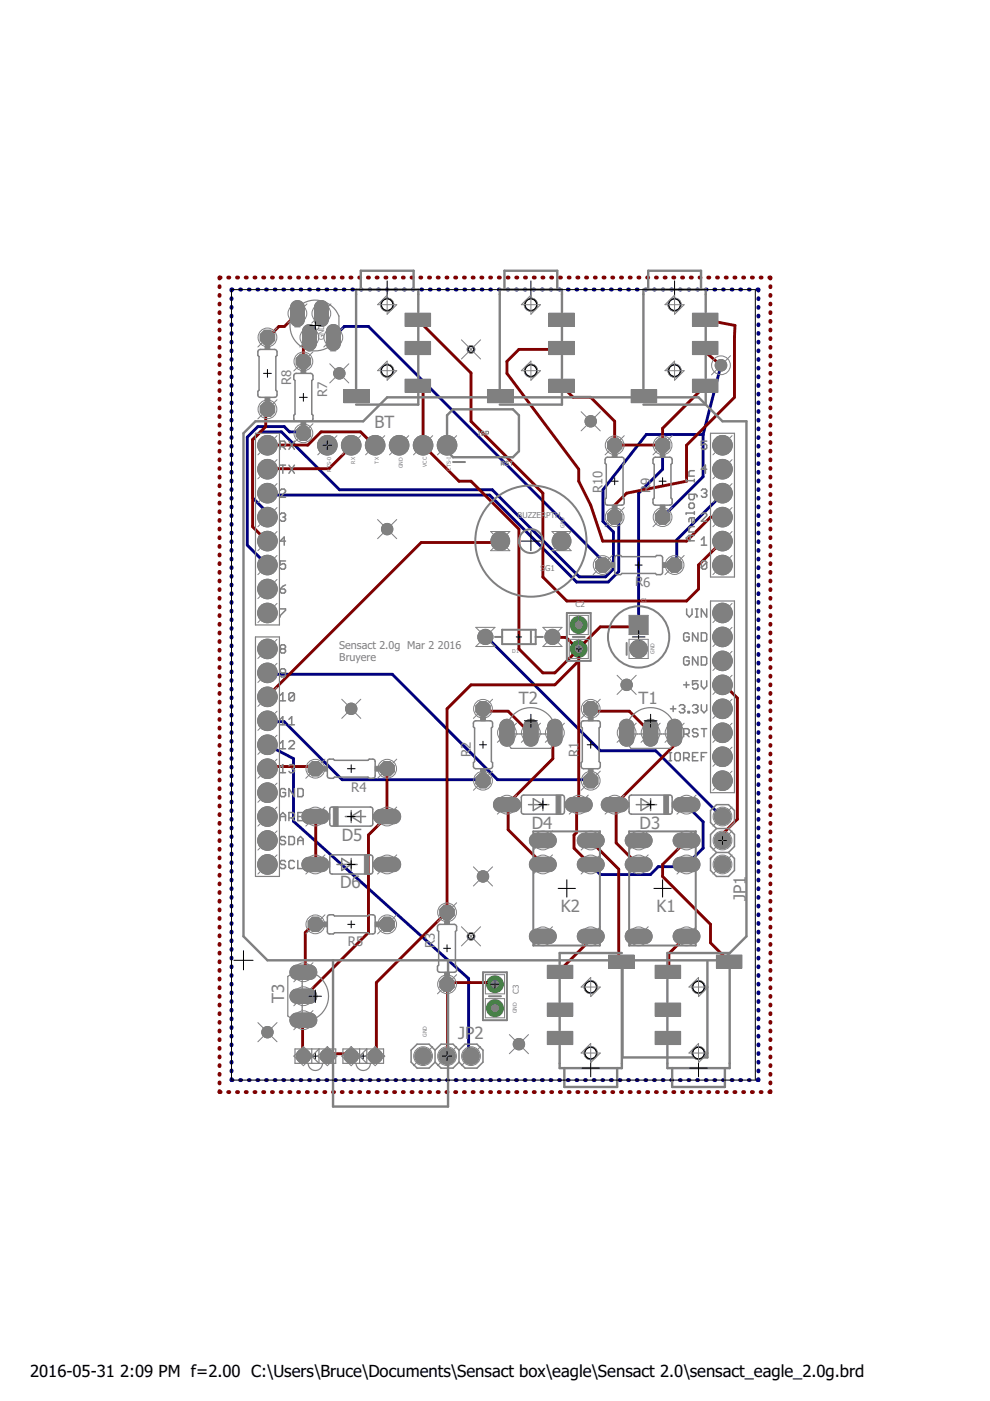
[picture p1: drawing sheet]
<svg xmlns="http://www.w3.org/2000/svg" width="210mm" height="297mm" viewBox="0 0 210 297" stroke-linecap="round" stroke-linejoin="round" font-family="sans-serif">
<defs><g id="words">
<g font-size="3.6" fill="#808080">
<text x="79.4" y="90.7">BT</text>
<text x="110" y="149.3">T2</text>
<text x="135.4" y="149.3">T1</text>
<text x="72.4" y="178.2">D5</text>
<text x="112.7" y="175.7">D4</text>
<text x="135.6" y="175.7">D3</text>
<text x="72.1" y="188.4">D6</text>
<text x="158.1" y="191.1" transform="rotate(-90 158.1 191.1)">JP1</text>
<text x="118.9" y="193.4">K2</text>
<text x="139.2" y="193.4">K1</text>
<text x="60.3" y="212.7" transform="rotate(-90 60.3 212.7)">T3</text>
<text x="97.2" y="220.3">JP2</text>
</g>
<g font-size="3.5">
<text x="6.4" y="291.8">2016-05-31</text>
<text x="25.5" y="291.8">2:09 PM f=2.00 C:\Users\Bruce\Documents\Sensact box\eagle\Sensact 2.0\sensact_eagle_2.0g.brd</text>
</g>
<g font-size="2.8" fill="#808080">
<text x="61.7" y="81.7" transform="rotate(-90 61.7 81.7)">R8</text>
<text x="69.3" y="84.2" transform="rotate(-90 69.3 84.2)">R7</text>
<text x="127.7" y="104.6" transform="rotate(-90 127.7 104.6)">R10</text>
<text x="137.9" y="104.6" transform="rotate(-90 137.9 104.6)">R9</text>
<text x="134.6" y="124.3" transform="rotate(1 134.6 124.3)">R6</text>
<text x="99.8" y="160.4" transform="rotate(-90 99.8 160.4)">R2</text>
<text x="122.7" y="160.4" transform="rotate(-90 122.7 160.4)">R1</text>
<text x="74.5" y="168">R4</text>
<text x="73.8" y="200.6">R5</text>
<text x="92.2" y="201.1" transform="rotate(-90 92.2 201.1)">R3</text>
</g>
<g font-size="2.3" fill="#808080">
<text x="71.9" y="137.6">Sensact 2.0g Mar 2</text>
<text x="92.8" y="137.6">2016</text>
<text x="71.9" y="140.1">Bruyere</text>
</g>
<g font-size="1.7" fill="#808080">
<text x="63.7" y="69.6" transform="rotate(-90 63.7 69.6)">B</text>
<text x="66.2" y="74.7" transform="rotate(-90 66.2 74.7)">G</text>
<text x="68.8" y="72.2" transform="rotate(-90 68.8 72.2)">GND</text>
<text x="71.3" y="74.7" transform="rotate(-90 71.3 74.7)">R</text>
<text x="109.7" y="109.9">BUZZERPTH</text>
<text x="114.6" y="121">S</text>
<text x="115.6" y="121">G1</text>
<text x="122" y="128.6">C2</text>
<text x="110" y="210.7" transform="rotate(-90 110 210.7)">C3</text>
</g>
<g font-size="1.1" fill="#808080">
<text x="70.2" y="100" transform="rotate(-90 70.2 100)">RTS-0</text>
<text x="75.3" y="98.3" transform="rotate(-90 75.3 98.3)">RX</text>
<text x="80.4" y="98.3" transform="rotate(-90 80.4 98.3)">TX</text>
<text x="85.4" y="99.3" transform="rotate(-90 85.4 99.3)">GND</text>
<text x="90.5" y="99" transform="rotate(-90 90.5 99)">VCC</text>
<text x="95.6" y="99.8" transform="rotate(-90 95.6 99.8)">CTS-I</text>
<text x="119.7" y="112" transform="rotate(-90 119.7 112)">GND</text>
<text x="135.9" y="127.7">C1</text>
<text x="108.6" y="138.4">D1</text>
<text x="138.8" y="138.6" transform="rotate(-90 138.8 138.6)">GND</text>
<text x="109.6" y="214.8" transform="rotate(-90 109.6 214.8)">GND</text>
<text x="90.5" y="219.9" transform="rotate(-90 90.5 219.9)">GND</text>
</g>
</g></defs>
<g fill="#808080" stroke="#808080" stroke-width=".21">
<circle cx="99.9" cy="74.1" r=".8"/>
<circle cx="99.9" cy="198.5" r=".8"/>
<circle cx="69.4" cy="94.4" r="2.07"/>
<circle cx="74.5" cy="94.4" r="2.07"/>
<circle cx="79.5" cy="94.4" r="2.07"/>
<circle cx="84.6" cy="94.4" r="2.07"/>
<circle cx="89.7" cy="94.4" r="2.07"/>
<circle cx="94.8" cy="94.4" r="2.07"/>
<circle cx="135.4" cy="137.6" r="1.86"/>
<circle cx="122.7" cy="137.6" r="1.8"/>
<circle cx="122.7" cy="132.5" r="1.83"/>
<circle cx="104.9" cy="208.7" r="1.8"/>
<circle cx="104.9" cy="213.8" r="1.83"/>
<circle cx="117.1" cy="135" r="1.61"/>
<circle cx="102.9" cy="135" r="1.61"/>
<circle cx="79.5" cy="223.9" r="1.5"/>
<circle cx="74.5" cy="223.9" r="1.5"/>
<circle cx="69.4" cy="223.9" r="1.5"/>
<circle cx="64.3" cy="223.9" r="1.5"/>
<circle cx="153.2" cy="155.4" r="2.07"/>
<circle cx="153.2" cy="150.3" r="2.07"/>
<circle cx="153.2" cy="145.2" r="2.07"/>
<circle cx="153.2" cy="140.1" r="2.07"/>
<circle cx="153.2" cy="135" r="2.07"/>
<circle cx="153.2" cy="130" r="2.07"/>
<circle cx="153.2" cy="119.8" r="2.07"/>
<circle cx="153.2" cy="114.7" r="2.07"/>
<circle cx="153.2" cy="109.6" r="2.07"/>
<circle cx="153.2" cy="104.6" r="2.07"/>
<circle cx="153.2" cy="99.5" r="2.07"/>
<circle cx="153.2" cy="94.4" r="2.07"/>
<circle cx="56.7" cy="94.4" r="2.07"/>
<circle cx="56.7" cy="99.5" r="2.07"/>
<circle cx="56.7" cy="104.6" r="2.07"/>
<circle cx="56.7" cy="109.6" r="2.07"/>
<circle cx="56.7" cy="114.7" r="2.07"/>
<circle cx="56.7" cy="119.8" r="2.07"/>
<circle cx="56.7" cy="124.9" r="2.07"/>
<circle cx="56.7" cy="130" r="2.07"/>
<circle cx="56.7" cy="137.6" r="2.07"/>
<circle cx="56.7" cy="142.7" r="2.07"/>
<circle cx="56.7" cy="147.7" r="2.07"/>
<circle cx="56.7" cy="152.8" r="2.07"/>
<circle cx="56.7" cy="157.9" r="2.07"/>
<circle cx="56.7" cy="163" r="2.07"/>
<circle cx="56.7" cy="168.1" r="2.07"/>
<circle cx="56.7" cy="173.1" r="2.07"/>
<circle cx="56.7" cy="178.2" r="2.07"/>
<circle cx="56.7" cy="183.3" r="2.07"/>
<circle cx="153.2" cy="160.4" r="2.07"/>
<circle cx="153.2" cy="165.5" r="2.07"/>
<circle cx="153.2" cy="173.1" r="1.74"/>
<circle cx="153.2" cy="178.2" r="1.74"/>
<circle cx="153.2" cy="183.3" r="1.74"/>
<circle cx="119.1" cy="114.7" r="1.99"/>
<circle cx="106.1" cy="114.7" r="1.99"/>
<circle cx="143" cy="64.6" r="1.4"/>
<circle cx="143" cy="78.6" r="1.4"/>
<circle cx="112.6" cy="64.6" r="1.4"/>
<circle cx="112.6" cy="78.6" r="1.4"/>
<circle cx="82.1" cy="64.6" r="1.4"/>
<circle cx="82.1" cy="78.6" r="1.4"/>
<circle cx="148.1" cy="223.3" r="1.4"/>
<circle cx="148.1" cy="209.3" r="1.4"/>
<circle cx="125.2" cy="223.3" r="1.4"/>
<circle cx="125.2" cy="209.3" r="1.4"/>
<circle cx="89.7" cy="223.9" r="1.74"/>
<circle cx="94.8" cy="223.9" r="1.74"/>
<circle cx="99.9" cy="223.9" r="1.74"/>
<circle cx="74.5" cy="150.3" r="1.21"/>
<circle cx="82.1" cy="112.2" r="1.21"/>
<circle cx="125.2" cy="89.3" r="1.21"/>
<circle cx="102.4" cy="185.8" r="1.21"/>
<circle cx="56.7" cy="218.8" r="1.21"/>
<circle cx="110" cy="221.4" r="1.21"/>
<circle cx="132.9" cy="145.2" r="1.21"/>
<circle cx="71.9" cy="79.2" r="1.21"/>
<circle cx="152.9" cy="77.4" r="1.23"/>
</g>
<g fill="#808080" stroke="#808080" stroke-width=".21">
<path d="M133.5 130.6h3.8v3.8h-3.8z"/>
<path d="M143.1 169.6l.4-.4 .6-.1h2.9a1.53 1.53 0 0 1 1.4 1.5 1.53 1.53 0 0 1-1.4 1.5h-2.9a1.53 1.53 0 0 1-1-2.5z"/>
<path d="M127.8 169.6l.5-.4 .6-.1h2.9a1.53 1.53 0 0 1 1.4 1.5 1.53 1.53 0 0 1-1.4 1.5h-2.9a1.53 1.53 0 0 1-1.1-2.5z"/>
<path d="M120.2 169.6l.5-.4 .5-.1h3a1.53 1.53 0 0 1 1.4 1.5 1.53 1.53 0 0 1-1.4 1.5h-3a1.53 1.53 0 0 1-1-2.5z"/>
<path d="M105 169.6l.4-.4 .6-.1h2.9a1.53 1.53 0 0 1 1.4 1.5 1.53 1.53 0 0 1-1.4 1.5h-2.9a1.53 1.53 0 0 1-1-2.5z"/>
<path d="M64.3 172.1l.5-.3 .6-.2h2.9a1.53 1.53 0 0 1 1.4 1.5 1.53 1.53 0 0 1-1.4 1.5h-2.9a1.53 1.53 0 0 1-1.1-2.5z"/>
<path d="M79.6 172.1l.5-.3 .5-.2h3a1.53 1.53 0 0 1 1.3 1.5 1.53 1.53 0 0 1-1.3 1.5h-3a1.53 1.53 0 0 1-1-2.5z"/>
<path d="M79.6 182.3l.5-.4 .5-.1h3a1.53 1.53 0 0 1 1.3 1.5 1.53 1.53 0 0 1-1.3 1.5h-3a1.53 1.53 0 0 1-1-2.5z"/>
<path d="M64.3 182.3l.5-.4 .6-.1h2.9a1.53 1.53 0 0 1 1.4 1.5 1.53 1.53 0 0 1-1.4 1.5h-2.9a1.53 1.53 0 0 1-1.1-2.5z"/>
<path d="M132.9 177.2l.5-.4 .5-.1h3a1.53 1.53 0 0 1 1.4 1.5 1.53 1.53 0 0 1-1.4 1.5h-3a1.53 1.53 0 0 1-1-2.5z"/>
<path d="M132.9 182.3l.5-.4 .5-.1h3a1.53 1.53 0 0 1 1.4 1.5 1.53 1.53 0 0 1-1.4 1.5h-3a1.53 1.53 0 0 1-1-2.5z"/>
<path d="M132.9 197.5l.5-.3 .5-.2h3a1.53 1.53 0 0 1 1.4 1.5 1.53 1.53 0 0 1-1.4 1.5h-3a1.53 1.53 0 0 1-1-2.5z"/>
<path d="M143.1 197.5l.4-.3 .6-.2h2.9a1.53 1.53 0 0 1 1.4 1.5 1.53 1.53 0 0 1-1.4 1.5h-2.9a1.53 1.53 0 0 1-1-2.5z"/>
<path d="M143.1 182.3l.4-.4 .6-.1h2.9a1.53 1.53 0 0 1 1.4 1.5 1.53 1.53 0 0 1-1.4 1.5h-2.9a1.53 1.53 0 0 1-1-2.5z"/>
<path d="M143.1 177.2l.4-.4 .6-.1h2.9a1.53 1.53 0 0 1 1.4 1.5 1.53 1.53 0 0 1-1.4 1.5h-2.9a1.53 1.53 0 0 1-1-2.5z"/>
<path d="M112.6 177.2l.5-.4 .5-.1h3a1.53 1.53 0 0 1 1.3 1.5 1.53 1.53 0 0 1-1.3 1.5h-3a1.53 1.53 0 0 1-1-2.5z"/>
<path d="M112.6 182.3l.5-.4 .5-.1h3a1.53 1.53 0 0 1 1.3 1.5 1.53 1.53 0 0 1-1.3 1.5h-3a1.53 1.53 0 0 1-1-2.5z"/>
<path d="M112.6 197.5l.5-.3 .5-.2h3a1.53 1.53 0 0 1 1.3 1.5 1.53 1.53 0 0 1-1.3 1.5h-3a1.53 1.53 0 0 1-1-2.5z"/>
<path d="M122.7 197.5l.5-.3 .6-.2h2.9a1.53 1.53 0 0 1 1.4 1.5 1.53 1.53 0 0 1-1.4 1.5h-2.9a1.53 1.53 0 0 1-1.1-2.5z"/>
<path d="M122.7 182.3l.5-.4 .6-.1h2.9a1.53 1.53 0 0 1 1.4 1.5 1.53 1.53 0 0 1-1.4 1.5h-2.9a1.53 1.53 0 0 1-1.1-2.5z"/>
<path d="M122.7 177.2l.5-.4 .6-.1h2.9a1.53 1.53 0 0 1 1.4 1.5 1.53 1.53 0 0 1-1.4 1.5h-2.9a1.53 1.53 0 0 1-1.1-2.5z"/>
<path d="M141.8 153.1a1.54 1.54 0 0 1 1.7-.5 1.54 1.54 0 0 1 1 1.3v2.9a1.53 1.53 0 0 1-1.5 1.4 1.53 1.53 0 0 1-1.5-1.4v-2.9z"/>
<path d="M131.7 153.1a1.54 1.54 0 0 1 1.6-.5 1.54 1.54 0 0 1 1.1 1.3v2.9a1.53 1.53 0 0 1-1.5 1.4 1.53 1.53 0 0 1-1.6-1.4v-2.9z"/>
<path d="M136.8 153.1a1.54 1.54 0 0 1 1.6-.5 1.54 1.54 0 0 1 1.1 1.3v2.9a1.53 1.53 0 0 1-1.6 1.4 1.53 1.53 0 0 1-1.5-1.4v-2.9z"/>
<path d="M116.5 153.1a1.54 1.54 0 0 1 1.6-.5 1.54 1.54 0 0 1 1.1 1.3v2.9a1.53 1.53 0 0 1-1.6 1.4 1.53 1.53 0 0 1-1.5-1.4v-2.9z"/>
<path d="M106.3 153.1a1.54 1.54 0 0 1 1.6-.5 1.54 1.54 0 0 1 1.1 1.3v2.9a1.53 1.53 0 0 1-1.5 1.4 1.53 1.53 0 0 1-1.5-1.4v-2.9z"/>
<path d="M111.4 153.1a1.54 1.54 0 0 1 1.6-.5 1.54 1.54 0 0 1 1.1 1.3v2.9a1.53 1.53 0 0 1-1.5 1.4 1.53 1.53 0 0 1-1.6-1.4v-2.9z"/>
<path d="M61.8 215.3l.5-.4 .5-.1h3a1.53 1.53 0 0 1 1.4 1.5 1.53 1.53 0 0 1-1.4 1.5h-3a1.53 1.53 0 0 1-1-2.5z"/>
<path d="M61.8 205.2l.5-.4 .5-.2h3a1.53 1.53 0 0 1 1.4 1.5 1.53 1.53 0 0 1-1.4 1.6h-3a1.53 1.53 0 0 1-1-2.5z"/>
<path d="M61.8 210.2l.5-.3 .5-.2h3a1.53 1.53 0 0 1 1.4 1.5 1.53 1.53 0 0 1-1.4 1.5h-3a1.53 1.53 0 0 1-1-2.5z"/>
<path d="M67 64.3a1.48 1.48 0 0 1 1.6-.5 1.48 1.48 0 0 1 1 1.3v2.8a1.48 1.48 0 0 1-1.5 1.3 1.48 1.48 0 0 1-1.4-1.3v-2.8z"/>
<path d="M69.6 69.3a1.48 1.48 0 0 1 1.5-.4 1.48 1.48 0 0 1 1.1 1.2v2.9a1.48 1.48 0 0 1-1.5 1.3 1.48 1.48 0 0 1-1.5-1.3v-2.9z"/>
<path d="M64.5 69.3a1.48 1.48 0 0 1 1.5-.4 1.48 1.48 0 0 1 1.1 1.2v2.9a1.48 1.48 0 0 1-1.5 1.3 1.48 1.48 0 0 1-1.5-1.3v-2.9z"/>
<path d="M61.9 64.3a1.48 1.48 0 0 1 1.6-.5 1.48 1.48 0 0 1 1 1.3v2.8a1.48 1.48 0 0 1-1.4 1.3 1.48 1.48 0 0 1-1.5-1.3v-2.8z"/>
<circle cx="125.2" cy="165.5" r="1.65"/>
<circle cx="125.2" cy="150.3" r="1.65"/>
<circle cx="130.3" cy="109.6" r="1.65"/>
<circle cx="130.3" cy="94.4" r="1.65"/>
<circle cx="102.4" cy="165.5" r="1.65"/>
<circle cx="102.4" cy="150.3" r="1.65"/>
<circle cx="94.8" cy="208.7" r="1.65"/>
<circle cx="94.8" cy="193.4" r="1.65"/>
<circle cx="66.9" cy="163" r="1.65"/>
<circle cx="82.1" cy="163" r="1.65"/>
<circle cx="82.1" cy="196" r="1.65"/>
<circle cx="66.9" cy="196" r="1.65"/>
<circle cx="143" cy="119.8" r="1.65"/>
<circle cx="127.8" cy="119.8" r="1.65"/>
<circle cx="64.3" cy="91.9" r="1.65"/>
<circle cx="64.3" cy="76.6" r="1.65"/>
<circle cx="56.7" cy="86.8" r="1.65"/>
<circle cx="56.7" cy="71.5" r="1.65"/>
<circle cx="140.5" cy="109.6" r="1.65"/>
<circle cx="140.5" cy="94.4" r="1.65"/>
</g>
<g fill="none" stroke="#000080" stroke-width=".83">
<path d="M49.1 63.2v.2M49.1 65.1v.2M49.1 66.9v.2M49.1 68.7v.3M49.1 70.6v.2M49.1 72.4v.2M49.1 74.3v.2M49.1 76.1v.2M49.1 78v.2M49.1 79.8v.2M49.3 61.4h-.2v.2M50.9 61.4h.2"/>
<path d="M52.7 61.4h.2M54.6 61.4h.2M56.4 61.4h.2M58.2 61.4h.2M60 61.4h.3M61.9 61.4h.2M63.7 61.4h.2M65.5 61.4h.2M67.4 61.4h.2M69.2 61.4h.2M71 61.4h.2M72.9 61.4h.1"/>
<path d="M74.7 61.4h.2M76.5 61.4h.2M78.3 61.4h.2M80.2 61.4h.2M82 61.4h.2M83.8 61.4h.2M85.6 61.4h.3M87.5 61.4h.2M89.3 61.4h.2M91.1 61.4h.2M93 61.4h.2M94.8 61.4h.2"/>
<path d="M96.6 61.4h.2M98.4 61.4h.2M100.3 61.4h.2M102.1 61.4h.2M103.9 61.4h.2M105.7 61.4h.3M107.6 61.4h.2M109.4 61.4h.2M111.2 61.4h.2M113.1 61.4h.2M114.9 61.4h.2M116.7 61.4h.2"/>
<path d="M118.6 61.4h.1M120.4 61.4h.2M122.2 61.4h.2M124 61.4h.2M125.9 61.4h.2M127.7 61.4h.2M129.5 61.4h.2M131.3 61.4h.3M133.2 61.4h.2M135 61.4h.2M136.8 61.4h.2M138.7 61.4h.2"/>
<path d="M140.5 61.4h.2M142.3 61.4h.2M144.1 61.4h.2M146 61.4h.2M147.8 61.4h.2M149.6 61.4h.2M151.4 61.4h.3M153.3 61.4h.2M155.1 61.4h.2M156.9 61.4h.2M158.8 61.4h.2M160.6 61.4h.2v.2"/>
<path d="M160.8 63.2v.2M160.8 65.1v.2M160.8 66.9v.2M160.8 68.7v.3M160.8 70.6v.2M160.8 72.4v.2M160.8 74.3v.2M160.8 76.1v.2M160.8 78v.2M160.8 79.8v.2M49.1 81.6v.3M49.1 83.5v.2"/>
<path d="M49.1 85.3v.2M49.1 87.1v.3M49.1 89v.2M49.1 90.8v.2M49.1 92.7v.2M49.1 94.5v.2M49.1 96.4v.2M49.1 98.2v.2M160.8 81.6v.3M160.8 83.5v.2M160.8 85.3v.2M160.8 87.1v.3"/>
<path d="M160.8 89v.2M160.8 90.8v.2M160.8 92.7v.2M160.8 94.5v.2M160.8 96.4v.2M160.8 98.2v.2M49.1 100v.2M49.1 101.9v.2M49.1 103.7v.2M49.1 105.5v.2M49.1 107.4v.2M49.1 109.2v.2"/>
<path d="M49.1 111.1v.2M49.1 112.9v.2M49.1 114.7v.3M49.1 116.6v.2M49.1 118.4v.2M160.8 100v.2M160.8 101.9v.2M160.8 103.7v.2M160.8 105.5v.2M160.8 107.4v.2M160.8 109.2v.2M160.8 111.1v.2"/>
<path d="M160.8 112.9v.2M160.8 114.7v.3M160.8 116.6v.2M160.8 118.4v.2M49.1 120.2v.3M49.1 122.1v.2M49.1 123.9v.2M49.1 125.8v.2M49.1 127.6v.2M49.1 129.5v.2M49.1 131.3v.2M49.1 133.1v.2"/>
<path d="M49.1 135v.2M49.1 136.8v.2M49.1 138.6v.3M160.8 120.2v.3M160.8 122.1v.2M160.8 123.9v.2M160.8 125.8v.2M160.8 127.6v.2M160.8 129.5v.2M160.8 131.3v.2M160.8 133.1v.2M160.8 135v.2"/>
<path d="M160.8 136.8v.2M160.8 138.6v.3M49.1 140.5v.2M49.1 142.3v.2M49.1 144.2v.2M49.1 146v.2M49.1 147.8v.3M49.1 149.7v.2M49.1 151.5v.2M49.1 153.4v.2M49.1 155.2v.2M49.1 157.1v.2"/>
<path d="M49.1 158.9v.2M160.8 140.5v.2M160.8 142.3v.2M160.8 144.2v.2M160.8 146v.2M160.8 147.8v.3M160.8 149.7v.2M160.8 151.5v.2M160.8 153.4v.2M160.8 155.2v.2M160.8 157.1v.2M160.8 158.9v.2"/>
<path d="M49.1 160.7v.2M49.1 162.6v.2M49.1 164.4v.2M49.1 166.2v.3M49.1 168.1v.2M49.1 169.9v.2M49.1 171.8v.2M49.1 173.6v.2M49.1 175.5v.2M49.1 177.3v.2M49.1 179.1v.2M160.8 160.7v.2"/>
<path d="M160.8 162.6v.2M160.8 164.4v.2M160.8 166.2v.3M160.8 168.1v.2M160.8 169.9v.2M160.8 171.8v.2M160.8 173.6v.2M160.8 175.5v.2M160.8 177.3v.2M160.8 179.1v.2M49.1 181v.2M49.1 182.8v.2"/>
<path d="M49.1 184.6v.2M49.1 186.5v.2M49.1 188.3v.2M49.1 190.2v.2M49.1 192v.2M49.1 193.8v.3M49.1 195.7v.2M49.1 197.5v.2M49.1 199.3v.3M160.8 181v.2M160.8 182.8v.2M160.8 184.6v.2"/>
<path d="M160.8 186.5v.2M160.8 188.3v.2M160.8 190.2v.2M160.8 192v.2M160.8 193.8v.3M160.8 195.7v.2M160.8 197.5v.2M160.8 199.3v.3M49.1 201.2v.2M49.1 203v.2M49.1 204.9v.2M49.1 206.7v.2"/>
<path d="M49.1 208.6v.2M49.1 210.4v.2M49.1 212.2v.2M49.1 214.1v.2M49.1 215.9v.2M49.1 217.7v.3M49.1 219.6v.2M160.8 201.2v.2M160.8 203v.2M160.8 204.9v.2M160.8 206.7v.2M160.8 208.6v.2"/>
<path d="M160.8 210.4v.2M160.8 212.2v.2M160.8 214.1v.2M160.8 215.9v.2M160.8 217.7v.3M160.8 219.6v.2M49.1 221.4v.2M49.1 223.3v.2M49.1 225.1v.2M49.1 226.9v.3M49.1 228.8v.2h.2M50.9 229h.2"/>
<path d="M52.7 229h.2M54.6 229h.2M56.4 229h.2M58.2 229h.2M60 229h.3M61.9 229h.2M63.7 229h.2M65.5 229h.2M67.4 229h.2M69.2 229h.2M71 229h.2M72.9 229h.1"/>
<path d="M74.7 229h.2M76.5 229h.2M78.3 229h.2M80.2 229h.2M82 229h.2M83.8 229h.2M85.6 229h.3M87.5 229h.2M89.3 229h.2M91.1 229h.2M93 229h.2M94.8 229h.2"/>
<path d="M96.6 229h.2M98.4 229h.2M100.3 229h.2M102.1 229h.2M103.9 229h.2M105.7 229h.3M107.6 229h.2M109.4 229h.2M111.2 229h.2M113.1 229h.2M114.9 229h.2M116.7 229h.2"/>
<path d="M118.6 229h.1M120.4 229h.2M122.2 229h.2M124 229h.2M125.9 229h.2M127.7 229h.2M129.5 229h.2M131.3 229h.3M133.2 229h.2M135 229h.2M136.8 229h.2M138.7 229h.2"/>
<path d="M140.5 229h.2M142.3 229h.2M144.1 229h.2M146 229h.2M147.8 229h.2M149.6 229h.2M151.4 229h.3M153.3 229h.2M155.1 229h.2M156.9 229h.2M158.8 229h.2M160.8 228.8v.2h-.2"/>
<path d="M160.8 221.4v.2M160.8 223.3v.2M160.8 225.1v.2M160.8 226.9v.3"/>
</g>
<g fill="none" stroke="#000080" stroke-width=".61">
<path d="M70.7 71.5l2.3-2.3h5.1l49.2 49.2v1.1l.5 .3M152.9 77.4l-3.8 14.7M64.3 91.9l-.1-.3h-2.8l-1.1-1.2h-5.6l-2.3 2.3v22.9l4.3 4.2M140.5 94.4v5.1l-5.1 5.1v27.9M149.1 92.1h-12.1l-9.2 11.7v6.8l2.3 2.2v7.8l-1.7 1.7h-5.6l-18.4-18.5h-32.4l-12.3-12.2h-4.5l-1.6 1.6v12.3l2.7 2.8v1.1l.4 .2M149.1 92.1v9l-8.6 8.5M56.7 104.6l.2 .4h46.9l18.5 18.4h6.7l2.2-2.2v-10.6l-.9-1M153.2 104.6l-.2 .4-9.5 9.5v5l-.5 .3M102.9 135l.4 .1 24 24.1h11.7l14 13.9h.2M56.7 152.8l.2 .2h3.4l12.2 12.3h29.7l.2 .2M56.7 142.7l.2 .3h26.3l22.3 22.3h19.6l.1 .2M56.7 157.9l5.5 2.9v13.3l37.2 33.4v15.9l.5 .5"/>
<path d="M145.6 170.6l3.5 3.6v5.6l-3.9 3.9h-5.6l-1.7 1.7h-10.6l-2.1-2.1"/>
</g>
<circle cx="69.4" cy="94.4" r="1.88" fill="#008000" stroke="#008000" stroke-width=".21"/>
<circle cx="69.4" cy="94.4" r="1.02" fill="#fff" stroke="#000" stroke-width=".21"/>
<circle cx="74.5" cy="94.4" r="1.88" fill="#008000" stroke="#008000" stroke-width=".21"/>
<circle cx="74.5" cy="94.4" r="1.02" fill="#fff" stroke="#000" stroke-width=".21"/>
<circle cx="79.5" cy="94.4" r="1.88" fill="#008000" stroke="#008000" stroke-width=".21"/>
<circle cx="79.5" cy="94.4" r="1.02" fill="#fff" stroke="#000" stroke-width=".21"/>
<circle cx="84.6" cy="94.4" r="1.88" fill="#008000" stroke="#008000" stroke-width=".21"/>
<circle cx="84.6" cy="94.4" r="1.02" fill="#fff" stroke="#000" stroke-width=".21"/>
<circle cx="89.7" cy="94.4" r="1.88" fill="#008000" stroke="#008000" stroke-width=".21"/>
<circle cx="89.7" cy="94.4" r="1.02" fill="#fff" stroke="#000" stroke-width=".21"/>
<circle cx="94.8" cy="94.4" r="1.88" fill="#008000" stroke="#008000" stroke-width=".21"/>
<circle cx="94.8" cy="94.4" r="1.02" fill="#fff" stroke="#000" stroke-width=".21"/>
<circle cx="135.4" cy="137.6" r="1.65" fill="#008000" stroke="#008000" stroke-width=".21"/>
<circle cx="135.4" cy="137.6" r=".7" fill="#fff" stroke="#000" stroke-width=".21"/>
<path d="M133.8 130.9h3.3v3.3h-3.3z" fill="#008000" stroke="#008000" stroke-width=".21"/>
<circle cx="135.4" cy="132.5" r=".7" fill="#fff" stroke="#000" stroke-width=".21"/>
<circle cx="122.7" cy="137.6" r="1.65" fill="#008000" stroke="#008000" stroke-width=".21"/>
<circle cx="122.7" cy="137.6" r=".7" fill="#fff" stroke="#000" stroke-width=".21"/>
<circle cx="122.7" cy="132.5" r="1.65" fill="#008000" stroke="#008000" stroke-width=".21"/>
<circle cx="122.7" cy="132.5" r=".7" fill="#fff" stroke="#000" stroke-width=".21"/>
<circle cx="104.9" cy="208.7" r="1.65" fill="#008000" stroke="#008000" stroke-width=".21"/>
<circle cx="104.9" cy="208.7" r=".7" fill="#fff" stroke="#000" stroke-width=".21"/>
<circle cx="104.9" cy="213.8" r="1.65" fill="#008000" stroke="#008000" stroke-width=".21"/>
<circle cx="104.9" cy="213.8" r=".7" fill="#fff" stroke="#000" stroke-width=".21"/>
<circle cx="117.1" cy="135" r="1.41" fill="#008000" stroke="#008000" stroke-width=".21"/>
<circle cx="117.1" cy="135" r=".91" fill="#fff" stroke="#000" stroke-width=".21"/>
<circle cx="102.9" cy="135" r="1.41" fill="#008000" stroke="#008000" stroke-width=".21"/>
<circle cx="102.9" cy="135" r=".91" fill="#fff" stroke="#000" stroke-width=".21"/>
<path d="M144.3 170.6h2.6" fill="none" stroke="#008000" stroke-width="2.6"/>
<circle cx="145.6" cy="170.6" r=".8" fill="#fff" stroke="#000" stroke-width=".21"/>
<path d="M129 170.6h2.7" fill="none" stroke="#008000" stroke-width="2.6"/>
<circle cx="130.3" cy="170.6" r=".8" fill="#fff" stroke="#000" stroke-width=".21"/>
<path d="M121.4 170.6h2.6" fill="none" stroke="#008000" stroke-width="2.6"/>
<circle cx="122.7" cy="170.6" r=".8" fill="#fff" stroke="#000" stroke-width=".21"/>
<path d="M106.2 170.6h2.6" fill="none" stroke="#008000" stroke-width="2.6"/>
<circle cx="107.5" cy="170.6" r=".8" fill="#fff" stroke="#000" stroke-width=".21"/>
<path d="M65.5 173.1h2.7" fill="none" stroke="#008000" stroke-width="2.6"/>
<circle cx="66.9" cy="173.1" r=".8" fill="#fff" stroke="#000" stroke-width=".21"/>
<path d="M80.8 173.1h2.6" fill="none" stroke="#008000" stroke-width="2.6"/>
<circle cx="82.1" cy="173.1" r=".8" fill="#fff" stroke="#000" stroke-width=".21"/>
<path d="M80.8 183.3h2.6" fill="none" stroke="#008000" stroke-width="2.6"/>
<circle cx="82.1" cy="183.3" r=".8" fill="#fff" stroke="#000" stroke-width=".21"/>
<path d="M65.5 183.3h2.7" fill="none" stroke="#008000" stroke-width="2.6"/>
<circle cx="66.9" cy="183.3" r=".8" fill="#fff" stroke="#000" stroke-width=".21"/>
<circle cx="79.5" cy="223.9" r="1.31" fill="#008000" stroke="#008000" stroke-width=".21"/>
<circle cx="79.5" cy="223.9" r=".8" fill="#fff" stroke="#000" stroke-width=".21"/>
<circle cx="74.5" cy="223.9" r="1.31" fill="#008000" stroke="#008000" stroke-width=".21"/>
<circle cx="74.5" cy="223.9" r=".8" fill="#fff" stroke="#000" stroke-width=".21"/>
<circle cx="69.4" cy="223.9" r="1.31" fill="#008000" stroke="#008000" stroke-width=".21"/>
<circle cx="69.4" cy="223.9" r=".8" fill="#fff" stroke="#000" stroke-width=".21"/>
<circle cx="64.3" cy="223.9" r="1.31" fill="#008000" stroke="#008000" stroke-width=".21"/>
<circle cx="64.3" cy="223.9" r=".8" fill="#fff" stroke="#000" stroke-width=".21"/>
<circle cx="153.2" cy="155.4" r="1.88" fill="#008000" stroke="#008000" stroke-width=".21"/>
<circle cx="153.2" cy="155.4" r="1.02" fill="#fff" stroke="#000" stroke-width=".21"/>
<circle cx="153.2" cy="150.3" r="1.88" fill="#008000" stroke="#008000" stroke-width=".21"/>
<circle cx="153.2" cy="150.3" r="1.02" fill="#fff" stroke="#000" stroke-width=".21"/>
<circle cx="153.2" cy="145.2" r="1.88" fill="#008000" stroke="#008000" stroke-width=".21"/>
<circle cx="153.2" cy="145.2" r="1.02" fill="#fff" stroke="#000" stroke-width=".21"/>
<circle cx="153.2" cy="140.1" r="1.88" fill="#008000" stroke="#008000" stroke-width=".21"/>
<circle cx="153.2" cy="140.1" r="1.02" fill="#fff" stroke="#000" stroke-width=".21"/>
<circle cx="153.2" cy="135" r="1.88" fill="#008000" stroke="#008000" stroke-width=".21"/>
<circle cx="153.2" cy="135" r="1.02" fill="#fff" stroke="#000" stroke-width=".21"/>
<circle cx="153.2" cy="130" r="1.88" fill="#008000" stroke="#008000" stroke-width=".21"/>
<circle cx="153.2" cy="130" r="1.02" fill="#fff" stroke="#000" stroke-width=".21"/>
<circle cx="153.2" cy="119.8" r="1.88" fill="#008000" stroke="#008000" stroke-width=".21"/>
<circle cx="153.2" cy="119.8" r="1.02" fill="#fff" stroke="#000" stroke-width=".21"/>
<circle cx="153.2" cy="114.7" r="1.88" fill="#008000" stroke="#008000" stroke-width=".21"/>
<circle cx="153.2" cy="114.7" r="1.02" fill="#fff" stroke="#000" stroke-width=".21"/>
<circle cx="153.2" cy="109.6" r="1.88" fill="#008000" stroke="#008000" stroke-width=".21"/>
<circle cx="153.2" cy="109.6" r="1.02" fill="#fff" stroke="#000" stroke-width=".21"/>
<circle cx="153.2" cy="104.6" r="1.88" fill="#008000" stroke="#008000" stroke-width=".21"/>
<circle cx="153.2" cy="104.6" r="1.02" fill="#fff" stroke="#000" stroke-width=".21"/>
<circle cx="153.2" cy="99.5" r="1.88" fill="#008000" stroke="#008000" stroke-width=".21"/>
<circle cx="153.2" cy="99.5" r="1.02" fill="#fff" stroke="#000" stroke-width=".21"/>
<circle cx="153.2" cy="94.4" r="1.88" fill="#008000" stroke="#008000" stroke-width=".21"/>
<circle cx="153.2" cy="94.4" r="1.02" fill="#fff" stroke="#000" stroke-width=".21"/>
<circle cx="56.7" cy="94.4" r="1.88" fill="#008000" stroke="#008000" stroke-width=".21"/>
<circle cx="56.7" cy="94.4" r="1.02" fill="#fff" stroke="#000" stroke-width=".21"/>
<circle cx="56.7" cy="99.5" r="1.88" fill="#008000" stroke="#008000" stroke-width=".21"/>
<circle cx="56.7" cy="99.5" r="1.02" fill="#fff" stroke="#000" stroke-width=".21"/>
<circle cx="56.7" cy="104.6" r="1.88" fill="#008000" stroke="#008000" stroke-width=".21"/>
<circle cx="56.7" cy="104.6" r="1.02" fill="#fff" stroke="#000" stroke-width=".21"/>
<circle cx="56.7" cy="109.6" r="1.88" fill="#008000" stroke="#008000" stroke-width=".21"/>
<circle cx="56.7" cy="109.6" r="1.02" fill="#fff" stroke="#000" stroke-width=".21"/>
<circle cx="56.7" cy="114.7" r="1.88" fill="#008000" stroke="#008000" stroke-width=".21"/>
<circle cx="56.7" cy="114.7" r="1.02" fill="#fff" stroke="#000" stroke-width=".21"/>
<circle cx="56.7" cy="119.8" r="1.88" fill="#008000" stroke="#008000" stroke-width=".21"/>
<circle cx="56.7" cy="119.8" r="1.02" fill="#fff" stroke="#000" stroke-width=".21"/>
<circle cx="56.7" cy="124.9" r="1.88" fill="#008000" stroke="#008000" stroke-width=".21"/>
<circle cx="56.7" cy="124.9" r="1.02" fill="#fff" stroke="#000" stroke-width=".21"/>
<circle cx="56.7" cy="130" r="1.88" fill="#008000" stroke="#008000" stroke-width=".21"/>
<circle cx="56.7" cy="130" r="1.02" fill="#fff" stroke="#000" stroke-width=".21"/>
<circle cx="56.7" cy="137.6" r="1.88" fill="#008000" stroke="#008000" stroke-width=".21"/>
<circle cx="56.7" cy="137.6" r="1.02" fill="#fff" stroke="#000" stroke-width=".21"/>
<circle cx="56.7" cy="142.7" r="1.88" fill="#008000" stroke="#008000" stroke-width=".21"/>
<circle cx="56.7" cy="142.7" r="1.02" fill="#fff" stroke="#000" stroke-width=".21"/>
<circle cx="56.7" cy="147.7" r="1.88" fill="#008000" stroke="#008000" stroke-width=".21"/>
<circle cx="56.7" cy="147.7" r="1.02" fill="#fff" stroke="#000" stroke-width=".21"/>
<circle cx="56.7" cy="152.8" r="1.88" fill="#008000" stroke="#008000" stroke-width=".21"/>
<circle cx="56.7" cy="152.8" r="1.02" fill="#fff" stroke="#000" stroke-width=".21"/>
<circle cx="56.7" cy="157.9" r="1.88" fill="#008000" stroke="#008000" stroke-width=".21"/>
<circle cx="56.7" cy="157.9" r="1.02" fill="#fff" stroke="#000" stroke-width=".21"/>
<circle cx="56.7" cy="163" r="1.88" fill="#008000" stroke="#008000" stroke-width=".21"/>
<circle cx="56.7" cy="163" r="1.02" fill="#fff" stroke="#000" stroke-width=".21"/>
<circle cx="56.7" cy="168.1" r="1.88" fill="#008000" stroke="#008000" stroke-width=".21"/>
<circle cx="56.7" cy="168.1" r="1.02" fill="#fff" stroke="#000" stroke-width=".21"/>
<circle cx="56.7" cy="173.1" r="1.88" fill="#008000" stroke="#008000" stroke-width=".21"/>
<circle cx="56.7" cy="173.1" r="1.02" fill="#fff" stroke="#000" stroke-width=".21"/>
<circle cx="56.7" cy="178.2" r="1.88" fill="#008000" stroke="#008000" stroke-width=".21"/>
<circle cx="56.7" cy="178.2" r="1.02" fill="#fff" stroke="#000" stroke-width=".21"/>
<circle cx="56.7" cy="183.3" r="1.88" fill="#008000" stroke="#008000" stroke-width=".21"/>
<circle cx="56.7" cy="183.3" r="1.02" fill="#fff" stroke="#000" stroke-width=".21"/>
<circle cx="153.2" cy="160.4" r="1.88" fill="#008000" stroke="#008000" stroke-width=".21"/>
<circle cx="153.2" cy="160.4" r="1.02" fill="#fff" stroke="#000" stroke-width=".21"/>
<circle cx="153.2" cy="165.5" r="1.88" fill="#008000" stroke="#008000" stroke-width=".21"/>
<circle cx="153.2" cy="165.5" r="1.02" fill="#fff" stroke="#000" stroke-width=".21"/>
<circle cx="153.2" cy="173.1" r="1.52" fill="#008000" stroke="#008000" stroke-width=".21"/>
<circle cx="153.2" cy="173.1" r="1.02" fill="#fff" stroke="#000" stroke-width=".21"/>
<circle cx="153.2" cy="178.2" r="1.52" fill="#008000" stroke="#008000" stroke-width=".21"/>
<circle cx="153.2" cy="178.2" r="1.02" fill="#fff" stroke="#000" stroke-width=".21"/>
<circle cx="153.2" cy="183.3" r="1.52" fill="#008000" stroke="#008000" stroke-width=".21"/>
<circle cx="153.2" cy="183.3" r="1.02" fill="#fff" stroke="#000" stroke-width=".21"/>
<path d="M134.1 178.2h2.6" fill="none" stroke="#008000" stroke-width="2.6"/>
<circle cx="135.4" cy="178.2" r=".8" fill="#fff" stroke="#000" stroke-width=".21"/>
<path d="M134.1 183.3h2.6" fill="none" stroke="#008000" stroke-width="2.6"/>
<circle cx="135.4" cy="183.3" r=".8" fill="#fff" stroke="#000" stroke-width=".21"/>
<path d="M134.1 198.5h2.6" fill="none" stroke="#008000" stroke-width="2.6"/>
<circle cx="135.4" cy="198.5" r=".8" fill="#fff" stroke="#000" stroke-width=".21"/>
<path d="M144.3 198.5h2.6" fill="none" stroke="#008000" stroke-width="2.6"/>
<circle cx="145.6" cy="198.5" r=".8" fill="#fff" stroke="#000" stroke-width=".21"/>
<path d="M144.3 183.3h2.6" fill="none" stroke="#008000" stroke-width="2.6"/>
<circle cx="145.6" cy="183.3" r=".8" fill="#fff" stroke="#000" stroke-width=".21"/>
<path d="M144.3 178.2h2.6" fill="none" stroke="#008000" stroke-width="2.6"/>
<circle cx="145.6" cy="178.2" r=".8" fill="#fff" stroke="#000" stroke-width=".21"/>
<path d="M113.8 178.2h2.6" fill="none" stroke="#008000" stroke-width="2.6"/>
<circle cx="115.1" cy="178.2" r=".8" fill="#fff" stroke="#000" stroke-width=".21"/>
<path d="M113.8 183.3h2.6" fill="none" stroke="#008000" stroke-width="2.6"/>
<circle cx="115.1" cy="183.3" r=".8" fill="#fff" stroke="#000" stroke-width=".21"/>
<path d="M113.8 198.5h2.6" fill="none" stroke="#008000" stroke-width="2.6"/>
<circle cx="115.1" cy="198.5" r=".8" fill="#fff" stroke="#000" stroke-width=".21"/>
<path d="M123.9 198.5h2.7" fill="none" stroke="#008000" stroke-width="2.6"/>
<circle cx="125.2" cy="198.5" r=".8" fill="#fff" stroke="#000" stroke-width=".21"/>
<path d="M123.9 183.3h2.7" fill="none" stroke="#008000" stroke-width="2.6"/>
<circle cx="125.2" cy="183.3" r=".8" fill="#fff" stroke="#000" stroke-width=".21"/>
<path d="M123.9 178.2h2.7" fill="none" stroke="#008000" stroke-width="2.6"/>
<circle cx="125.2" cy="178.2" r=".8" fill="#fff" stroke="#000" stroke-width=".21"/>
<circle cx="125.2" cy="165.5" r="1.42" fill="#008000" stroke="#008000" stroke-width=".21"/>
<circle cx="125.2" cy="165.5" r=".8" fill="#fff" stroke="#000" stroke-width=".21"/>
<circle cx="125.2" cy="150.3" r="1.42" fill="#008000" stroke="#008000" stroke-width=".21"/>
<circle cx="125.2" cy="150.3" r=".8" fill="#fff" stroke="#000" stroke-width=".21"/>
<circle cx="130.3" cy="109.6" r="1.42" fill="#008000" stroke="#008000" stroke-width=".21"/>
<circle cx="130.3" cy="109.6" r=".8" fill="#fff" stroke="#000" stroke-width=".21"/>
<circle cx="130.3" cy="94.4" r="1.42" fill="#008000" stroke="#008000" stroke-width=".21"/>
<circle cx="130.3" cy="94.4" r=".8" fill="#fff" stroke="#000" stroke-width=".21"/>
<circle cx="102.4" cy="165.5" r="1.42" fill="#008000" stroke="#008000" stroke-width=".21"/>
<circle cx="102.4" cy="165.5" r=".8" fill="#fff" stroke="#000" stroke-width=".21"/>
<circle cx="102.4" cy="150.3" r="1.42" fill="#008000" stroke="#008000" stroke-width=".21"/>
<circle cx="102.4" cy="150.3" r=".8" fill="#fff" stroke="#000" stroke-width=".21"/>
<circle cx="94.8" cy="208.7" r="1.42" fill="#008000" stroke="#008000" stroke-width=".21"/>
<circle cx="94.8" cy="208.7" r=".8" fill="#fff" stroke="#000" stroke-width=".21"/>
<circle cx="94.8" cy="193.4" r="1.42" fill="#008000" stroke="#008000" stroke-width=".21"/>
<circle cx="94.8" cy="193.4" r=".8" fill="#fff" stroke="#000" stroke-width=".21"/>
<circle cx="66.9" cy="163" r="1.42" fill="#008000" stroke="#008000" stroke-width=".21"/>
<circle cx="66.9" cy="163" r=".8" fill="#fff" stroke="#000" stroke-width=".21"/>
<circle cx="82.1" cy="163" r="1.42" fill="#008000" stroke="#008000" stroke-width=".21"/>
<circle cx="82.1" cy="163" r=".8" fill="#fff" stroke="#000" stroke-width=".21"/>
<circle cx="82.1" cy="196" r="1.42" fill="#008000" stroke="#008000" stroke-width=".21"/>
<circle cx="82.1" cy="196" r=".8" fill="#fff" stroke="#000" stroke-width=".21"/>
<circle cx="66.9" cy="196" r="1.42" fill="#008000" stroke="#008000" stroke-width=".21"/>
<circle cx="66.9" cy="196" r=".8" fill="#fff" stroke="#000" stroke-width=".21"/>
<circle cx="143" cy="119.8" r="1.42" fill="#008000" stroke="#008000" stroke-width=".21"/>
<circle cx="143" cy="119.8" r=".8" fill="#fff" stroke="#000" stroke-width=".21"/>
<circle cx="127.8" cy="119.8" r="1.42" fill="#008000" stroke="#008000" stroke-width=".21"/>
<circle cx="127.8" cy="119.8" r=".8" fill="#fff" stroke="#000" stroke-width=".21"/>
<circle cx="64.3" cy="91.9" r="1.42" fill="#008000" stroke="#008000" stroke-width=".21"/>
<circle cx="64.3" cy="91.9" r=".8" fill="#fff" stroke="#000" stroke-width=".21"/>
<circle cx="64.3" cy="76.6" r="1.42" fill="#008000" stroke="#008000" stroke-width=".21"/>
<circle cx="64.3" cy="76.6" r=".8" fill="#fff" stroke="#000" stroke-width=".21"/>
<circle cx="56.7" cy="86.8" r="1.42" fill="#008000" stroke="#008000" stroke-width=".21"/>
<circle cx="56.7" cy="86.8" r=".8" fill="#fff" stroke="#000" stroke-width=".21"/>
<circle cx="56.7" cy="71.5" r="1.42" fill="#008000" stroke="#008000" stroke-width=".21"/>
<circle cx="56.7" cy="71.5" r=".8" fill="#fff" stroke="#000" stroke-width=".21"/>
<circle cx="140.5" cy="109.6" r="1.42" fill="#008000" stroke="#008000" stroke-width=".21"/>
<circle cx="140.5" cy="109.6" r=".8" fill="#fff" stroke="#000" stroke-width=".21"/>
<circle cx="140.5" cy="94.4" r="1.42" fill="#008000" stroke="#008000" stroke-width=".21"/>
<circle cx="140.5" cy="94.4" r=".8" fill="#fff" stroke="#000" stroke-width=".21"/>
<circle cx="119.1" cy="114.7" r="1.78" fill="#008000" stroke="#008000" stroke-width=".21"/>
<circle cx="119.1" cy="114.7" r=".91" fill="#fff" stroke="#000" stroke-width=".21"/>
<circle cx="106.1" cy="114.7" r="1.78" fill="#008000" stroke="#008000" stroke-width=".21"/>
<circle cx="106.1" cy="114.7" r=".91" fill="#fff" stroke="#000" stroke-width=".21"/>
<path d="M143 154v2.7" fill="none" stroke="#008000" stroke-width="2.6"/>
<circle cx="143" cy="155.4" r=".8" fill="#fff" stroke="#000" stroke-width=".21"/>
<path d="M132.9 154v2.7" fill="none" stroke="#008000" stroke-width="2.6"/>
<circle cx="132.9" cy="155.4" r=".8" fill="#fff" stroke="#000" stroke-width=".21"/>
<path d="M137.9 154v2.7" fill="none" stroke="#008000" stroke-width="2.6"/>
<circle cx="137.9" cy="155.4" r=".8" fill="#fff" stroke="#000" stroke-width=".21"/>
<path d="M117.6 154v2.7" fill="none" stroke="#008000" stroke-width="2.6"/>
<circle cx="117.6" cy="155.4" r=".8" fill="#fff" stroke="#000" stroke-width=".21"/>
<path d="M107.5 154v2.7" fill="none" stroke="#008000" stroke-width="2.6"/>
<circle cx="107.5" cy="155.4" r=".8" fill="#fff" stroke="#000" stroke-width=".21"/>
<path d="M112.6 154v2.7" fill="none" stroke="#008000" stroke-width="2.6"/>
<circle cx="112.6" cy="155.4" r=".8" fill="#fff" stroke="#000" stroke-width=".21"/>
<path d="M63 216.3h2.6" fill="none" stroke="#008000" stroke-width="2.6"/>
<circle cx="64.3" cy="216.3" r=".8" fill="#fff" stroke="#000" stroke-width=".21"/>
<path d="M63 206.1h2.6" fill="none" stroke="#008000" stroke-width="2.6"/>
<circle cx="64.3" cy="206.1" r=".8" fill="#fff" stroke="#000" stroke-width=".21"/>
<path d="M63 211.2h2.6" fill="none" stroke="#008000" stroke-width="2.6"/>
<circle cx="64.3" cy="211.2" r=".8" fill="#fff" stroke="#000" stroke-width=".21"/>
<circle cx="89.7" cy="223.9" r="1.52" fill="#008000" stroke="#008000" stroke-width=".21"/>
<circle cx="89.7" cy="223.9" r="1.02" fill="#fff" stroke="#000" stroke-width=".21"/>
<circle cx="94.8" cy="223.9" r="1.52" fill="#008000" stroke="#008000" stroke-width=".21"/>
<circle cx="94.8" cy="223.9" r="1.02" fill="#fff" stroke="#000" stroke-width=".21"/>
<circle cx="99.9" cy="223.9" r="1.52" fill="#008000" stroke="#008000" stroke-width=".21"/>
<circle cx="99.9" cy="223.9" r="1.02" fill="#fff" stroke="#000" stroke-width=".21"/>
<path d="M68.1 65.2v2.5" fill="none" stroke="#008000" stroke-width="2.5"/>
<circle cx="68.1" cy="66.5" r=".76" fill="#fff" stroke="#000" stroke-width=".21"/>
<path d="M70.7 70.3v2.5" fill="none" stroke="#008000" stroke-width="2.5"/>
<circle cx="70.7" cy="71.5" r=".76" fill="#fff" stroke="#000" stroke-width=".21"/>
<path d="M65.6 70.3v2.5" fill="none" stroke="#008000" stroke-width="2.5"/>
<circle cx="65.6" cy="71.5" r=".76" fill="#fff" stroke="#000" stroke-width=".21"/>
<path d="M63.1 65.2v2.5" fill="none" stroke="#008000" stroke-width="2.5"/>
<circle cx="63.1" cy="66.5" r=".76" fill="#fff" stroke="#000" stroke-width=".21"/>
<circle cx="74.5" cy="150.3" r="1.02" fill="#008000" stroke="#008000" stroke-width=".21"/>
<circle cx="74.5" cy="150.3" r=".59" fill="#fff" stroke="#000" stroke-width=".21"/>
<circle cx="82.1" cy="112.2" r="1.02" fill="#008000" stroke="#008000" stroke-width=".21"/>
<circle cx="82.1" cy="112.2" r=".59" fill="#fff" stroke="#000" stroke-width=".21"/>
<circle cx="125.2" cy="89.3" r="1.02" fill="#008000" stroke="#008000" stroke-width=".21"/>
<circle cx="125.2" cy="89.3" r=".59" fill="#fff" stroke="#000" stroke-width=".21"/>
<circle cx="102.4" cy="185.8" r="1.02" fill="#008000" stroke="#008000" stroke-width=".21"/>
<circle cx="102.4" cy="185.8" r=".59" fill="#fff" stroke="#000" stroke-width=".21"/>
<circle cx="56.7" cy="218.8" r="1.02" fill="#008000" stroke="#008000" stroke-width=".21"/>
<circle cx="56.7" cy="218.8" r=".59" fill="#fff" stroke="#000" stroke-width=".21"/>
<circle cx="110" cy="221.4" r="1.02" fill="#008000" stroke="#008000" stroke-width=".21"/>
<circle cx="110" cy="221.4" r=".59" fill="#fff" stroke="#000" stroke-width=".21"/>
<circle cx="132.9" cy="145.2" r="1.02" fill="#008000" stroke="#008000" stroke-width=".21"/>
<circle cx="132.9" cy="145.2" r=".59" fill="#fff" stroke="#000" stroke-width=".21"/>
<circle cx="71.9" cy="79.2" r="1.02" fill="#008000" stroke="#008000" stroke-width=".21"/>
<circle cx="71.9" cy="79.2" r=".59" fill="#fff" stroke="#000" stroke-width=".21"/>
<circle cx="152.9" cy="77.4" r="1.02" fill="#008000" stroke="#008000" stroke-width=".21"/>
<circle cx="152.9" cy="77.4" r=".61" fill="#fff" stroke="#000" stroke-width=".21"/>
<g fill="#800000" stroke="#800000" stroke-width=".21">
<path d="M147 80.6h5v2.4h-5z"/>
<path d="M134 82.8h5v2.4h-5z"/>
<path d="M147 72.6h5v2.4h-5z"/>
<path d="M147 66.6h5v2.4h-5z"/>
<path d="M116.6 80.6h5v2.4h-5z"/>
<path d="M103.6 82.8h5v2.4h-5z"/>
<path d="M116.6 72.6h5v2.4h-5z"/>
<path d="M116.6 66.6h5v2.4h-5z"/>
<path d="M86.1 80.6h5v2.4h-5z"/>
<path d="M73.1 82.8h5v2.4h-5z"/>
<path d="M86.1 72.6h5v2.4h-5z"/>
<path d="M86.1 66.6h5v2.4h-5z"/>
<path d="M139.1 204.9h5v2.4h-5z"/>
<path d="M152.1 202.7h5v2.4h-5z"/>
<path d="M139.1 212.9h5v2.4h-5z"/>
<path d="M139.1 218.9h5v2.4h-5z"/>
<path d="M116.2 204.9h5v2.4h-5z"/>
<path d="M129.2 202.7h5v2.4h-5z"/>
<path d="M116.2 212.9h5v2.4h-5z"/>
<path d="M116.2 218.9h5v2.4h-5z"/>
</g>
<g fill="none" stroke="#800000" stroke-width=".61">
<path d="M63.1 66.5l-2.8 2.7h-1.2l-2.4 2.3M65.6 71.5l-1.3 1.3v3.8M88.6 67.8l11.3 11.3v10.2l15.2 15.3v17.7l5.1 5.1h25.4l2.5-2.5v-5.1l5.1-5.1M119.1 73.8l-.4 .3h-8.7l-2.5 2.5v2.6l15.2 20.3v2.5l2.5 5.1 2.6 7.6h17.8l5-5.1h2.6M149.5 73.8l-.4 .5 3.8 3.1M149.5 67.8l6.3 1.2-.1 15.2-10.1 10.2v7.6l-12.7 2.6-2.6 2.5v2.5M56.7 94.4h8.6l2.8-2.8h8.4l2.7 2.8h.3M56.7 86.8l-.4 .3v3.3l-2.7 2.8v18.5l3.1 3M74.5 94.4l-.3 .5-4.5 4.5-13 .1M88.6 81.8l1.1 1.1v11.5l7.6 7.6h2.6l10.1 10.2v25.4l5.1 5.1h2.5l4.8-4.8h.4M119.1 81.8l2.4 2.4h3.7l5.1 5.1v5.1h10.2M140.1 94.4h.4"/>
<path d="M149.5 81.8l-9 9v3.6M106.1 114.7v.3h-16.8l-32.6 32.7M117.1 135l2.9 .1 2.3 2.3 .4 .2M122.7 137.6v33M135.4 132.5l-.3 .4h-7.8l-4.6 4.7M102.4 150.3l.3 .5h5l4.5 4.5 .4 .1M117.6 155.4l-.4 .4v5l-9.7 9.8 .2 .3v5l7.4 7.4M122.7 140.1l-5.1 5.1h-17.7l-5.1 5.1v43.1l-15 14.9v15.1l-.3 .5M125.2 150.3l.4 .5h7.8l4.5 4.6M143 155.4l-.1 2.7-12.6 12.5 .3 .3v7.8l4.5 4.5 .3 .1M153.2 145.2h.3l2.8 2.8v25.7l-2.8 2.8v1.7h-.3M56.7 163l.2-.5h9.5l.5 .5"/>
<path d="M66.9 173.1v10.2M82 173.1l-3.9 3.9v20.7l-13.4 13.4-.4 .1M82 173.1h.1M82.1 163l-.1 10.1M122.7 170.6l-.4 .3v5.6l-.6 .5v2.8l3.5 3.5M122.8 170.3l-.1 .3M125.2 178.2l6 6.1v19.6h.5M145.6 178.2l-5.1 5.1v2.5l10.1 10.2v3.9l4 4M66.9 196h-.5l-1.7 1.7v8.4h-.4M125.2 198.5l.4 .3-6.7 6.7-.2 .6M145.6 198.5l-3.8 3.7v3.3l-.2 .6M64.3 216.3l-.1 .4v6.7l.1 .5"/>
<path d="M104.9 208.7v-.4h-10l-.1 15.6M69.4 223.9l.3-.5h4.5l.3 .5"/>
</g>
<g fill="none" stroke="#800000" stroke-width=".83">
<path d="M46.8 58.8h-.3v.3M48.4 58.8h.2M50.2 58.8h.3M52.1 58.8h.2M54 58.8h.2M55.8 58.8h.2M57.7 58.8h.2M59.5 58.8h.2M61.3 58.8h.3M63.2 58.8h.2M65 58.8h.3M66.9 58.8h.2"/>
<path d="M68.7 58.8h.3M70.6 58.8h.2M72.5 58.8h.2M74.3 58.8h.2M76.2 58.8h.2M78 58.8h.2M79.8 58.8h.3M81.7 58.8h.2M83.5 58.8h.3M85.4 58.8h.2M87.2 58.8h.3M89.1 58.8h.2"/>
<path d="M91 58.8h.2M92.8 58.8h.2M94.7 58.8h.2M96.5 58.8h.2M98.4 58.8h.2M100.2 58.8h.2M102 58.8h.3M103.9 58.8h.2M105.7 58.8h.3M107.6 58.8h.2M109.5 58.8h.2M111.3 58.8h.2"/>
<path d="M113.2 58.8h.2M115 58.8h.2M116.9 58.8h.2M118.7 58.8h.2M120.6 58.8h.2M122.4 58.8h.2M124.2 58.8h.3M126.1 58.8h.2M128 58.8h.2M129.8 58.8h.2M131.7 58.8h.2M133.5 58.8h.2"/>
<path d="M135.4 58.8h.2M137.2 58.8h.2M139.1 58.8h.2M140.9 58.8h.2M142.7 58.8h.3M144.6 58.8h.2M146.5 58.8h.2M148.3 58.8h.2M150.2 58.8h.2M152 58.8h.2M153.9 58.8h.2M155.7 58.8h.2"/>
<path d="M157.6 58.8h.2M159.4 58.8h.2M161.3 58.8h.2M163.1 58.8h.2v.3M46.5 60.7v.2M46.5 62.5v.2M46.5 64.4v.2M46.5 66.2v.2M46.5 68v.2M46.5 69.9v.2M46.5 71.7v.2M46.5 73.5v.2"/>
<path d="M46.5 75.4v.2M46.5 77.2v.2M46.5 79v.2M163.3 60.7v.2M163.3 62.5v.2M163.3 64.4v.2M163.3 66.2v.2M163.3 68v.2M163.3 69.9v.2M163.3 71.7v.2M163.3 73.5v.2M163.3 75.4v.2"/>
<path d="M163.3 77.2v.2M163.3 79v.2M46.5 80.9v.2M46.5 82.7v.2M46.5 84.5v.3M46.5 86.4v.2M46.5 88.2v.2M46.5 90v.3M46.5 91.9v.2M46.5 93.7v.2M46.5 95.5v.3M46.5 97.4v.2"/>
<path d="M46.5 99.2v.2M163.3 80.9v.2M163.3 82.7v.2M163.3 84.5v.3M163.3 86.4v.2M163.3 88.2v.2M163.3 90v.3M163.3 91.9v.2M163.3 93.7v.2M163.3 95.5v.3M163.3 97.4v.2M163.3 99.2v.2"/>
<path d="M46.5 101v.3M46.5 102.9v.2M46.5 104.7v.2M46.5 106.6v.2M46.5 108.4v.2M46.5 110.2v.2M46.5 112.1v.2M46.5 113.9v.2M46.5 115.7v.3M46.5 117.6v.2M46.5 119.4v.2M163.3 101v.3"/>
<path d="M163.3 102.9v.2M163.3 104.7v.2M163.3 106.6v.2M163.3 108.4v.2M163.3 110.2v.2M163.3 112.1v.2M163.3 113.9v.2M163.3 115.7v.3M163.3 117.6v.2M163.3 119.4v.2M46.5 121.2v.3M46.5 123.1v.2"/>
<path d="M46.5 124.9v.2M46.5 126.7v.3M46.5 128.6v.2M46.5 130.4v.2M46.5 132.2v.3M46.5 134.1v.2M46.5 135.9v.2M46.5 137.8v.2M46.5 139.6v.2M163.3 121.2v.3M163.3 123.1v.2M163.3 124.9v.2"/>
<path d="M163.3 126.7v.3M163.3 128.6v.2M163.3 130.4v.2M163.3 132.2v.3M163.3 134.1v.2M163.3 135.9v.2M163.3 137.8v.2M163.3 139.6v.2M46.5 141.4v.2M46.5 143.3v.2M46.5 145.1v.2M46.5 146.9v.2"/>
<path d="M46.5 148.8v.2M46.5 150.6v.2M46.5 152.4v.2M46.5 154.3v.2M46.5 156.1v.2M46.5 157.9v.2M46.5 159.8v.2M163.3 141.4v.2M163.3 143.3v.2M163.3 145.1v.2M163.3 146.9v.2M163.3 148.8v.2"/>
<path d="M163.3 150.6v.2M163.3 152.4v.2M163.3 154.3v.2M163.3 156.1v.2M163.3 157.9v.2M163.3 159.8v.2M46.5 161.6v.2M46.5 163.4v.3M46.5 165.3v.2M46.5 167.1v.2M46.5 169v.2M46.5 170.8v.2"/>
<path d="M46.5 172.6v.2M46.5 174.5v.2M46.5 176.3v.2M46.5 178.1v.2M46.5 180v.2M163.3 161.6v.2M163.3 163.4v.3M163.3 165.3v.2M163.3 167.1v.2M163.3 169v.2M163.3 170.8v.2M163.3 172.6v.2"/>
<path d="M163.3 174.5v.2M163.3 176.3v.2M163.3 178.1v.2M163.3 180v.2M46.5 181.8v.2M46.5 183.6v.2M46.5 185.5v.2M46.5 187.3v.2M46.5 189.1v.2M46.5 191v.2M46.5 192.8v.2M46.5 194.6v.2"/>
<path d="M46.5 196.5v.2M46.5 198.3v.2M163.3 181.8v.2M163.3 183.6v.2M163.3 185.5v.2M163.3 187.3v.2M163.3 189.1v.2M163.3 191v.2M163.3 192.8v.2M163.3 194.6v.2M163.3 196.5v.2M163.3 198.3v.2"/>
<path d="M46.5 200.1v.2M46.5 202v.2M46.5 203.8v.2M46.5 205.6v.2M46.5 207.5v.2M46.5 209.3v.2M46.5 211.2v.1M46.5 213v.2M46.5 214.8v.2M46.5 216.7v.2M46.5 218.5v.2M163.3 200.1v.2"/>
<path d="M163.3 202v.2M163.3 203.8v.2M163.3 205.6v.2M163.3 207.5v.2M163.3 209.3v.2M163.3 211.2v.1M163.3 213v.2M163.3 214.8v.2M163.3 216.7v.2M163.3 218.5v.2M46.5 220.3v.2M46.5 222.2v.2"/>
<path d="M46.5 224v.2M46.5 225.8v.2M46.5 227.7v.2M46.5 229.5v.2M46.5 231.3v.2h.3M48.4 231.5h.2M50.2 231.5h.3M52.1 231.5h.2M54 231.5h.2M55.8 231.5h.2M57.7 231.5h.2M59.5 231.5h.2"/>
<path d="M61.3 231.5h.3M63.2 231.5h.2M65 231.5h.3M66.9 231.5h.2M68.7 231.5h.3M70.6 231.5h.2M72.5 231.5h.2M74.3 231.5h.2M76.2 231.5h.2M78 231.5h.2M79.8 231.5h.3M81.7 231.5h.2"/>
<path d="M83.5 231.5h.3M85.4 231.5h.2M87.2 231.5h.3M89.1 231.5h.2M91 231.5h.2M92.8 231.5h.2M94.7 231.5h.2M96.5 231.5h.2M98.4 231.5h.2M100.2 231.5h.2M102 231.5h.3M103.9 231.5h.2"/>
<path d="M105.7 231.5h.3M107.6 231.5h.2M109.5 231.5h.2M111.3 231.5h.2M113.2 231.5h.2M115 231.5h.2M116.9 231.5h.2M118.7 231.5h.2M120.6 231.5h.2M122.4 231.5h.2M124.2 231.5h.3M126.1 231.5h.2"/>
<path d="M128 231.5h.2M129.8 231.5h.2M131.7 231.5h.2M133.5 231.5h.2M135.4 231.5h.2M137.2 231.5h.2M139.1 231.5h.2M140.9 231.5h.2M142.7 231.5h.3M144.6 231.5h.2M146.5 231.5h.2M148.3 231.5h.2"/>
<path d="M150.2 231.5h.2M152 231.5h.2M153.9 231.5h.2M155.7 231.5h.2M157.6 231.5h.2M159.4 231.5h.2M161.3 231.5h.2M163.3 231.3v.2h-.2M163.3 220.3v.2M163.3 222.2v.2M163.3 224v.2M163.3 225.8v.2"/>
<path d="M163.3 227.7v.2M163.3 229.5v.2"/>
</g>
<circle cx="69.4" cy="94.4" r="1.88" fill="#008000" stroke="#008000" stroke-width=".21"/>
<circle cx="69.4" cy="94.4" r="1.02" fill="#fff" stroke="#000" stroke-width=".21"/>
<circle cx="74.5" cy="94.4" r="1.88" fill="#008000" stroke="#008000" stroke-width=".21"/>
<circle cx="74.5" cy="94.4" r="1.02" fill="#fff" stroke="#000" stroke-width=".21"/>
<circle cx="79.5" cy="94.4" r="1.88" fill="#008000" stroke="#008000" stroke-width=".21"/>
<circle cx="79.5" cy="94.4" r="1.02" fill="#fff" stroke="#000" stroke-width=".21"/>
<circle cx="84.6" cy="94.4" r="1.88" fill="#008000" stroke="#008000" stroke-width=".21"/>
<circle cx="84.6" cy="94.4" r="1.02" fill="#fff" stroke="#000" stroke-width=".21"/>
<circle cx="89.7" cy="94.4" r="1.88" fill="#008000" stroke="#008000" stroke-width=".21"/>
<circle cx="89.7" cy="94.4" r="1.02" fill="#fff" stroke="#000" stroke-width=".21"/>
<circle cx="94.8" cy="94.4" r="1.88" fill="#008000" stroke="#008000" stroke-width=".21"/>
<circle cx="94.8" cy="94.4" r="1.02" fill="#fff" stroke="#000" stroke-width=".21"/>
<circle cx="135.4" cy="137.6" r="1.65" fill="#008000" stroke="#008000" stroke-width=".21"/>
<circle cx="135.4" cy="137.6" r=".7" fill="#fff" stroke="#000" stroke-width=".21"/>
<path d="M133.8 130.9h3.3v3.3h-3.3z" fill="#008000" stroke="#008000" stroke-width=".21"/>
<circle cx="135.4" cy="132.5" r=".7" fill="#fff" stroke="#000" stroke-width=".21"/>
<circle cx="122.7" cy="137.6" r="1.65" fill="#008000" stroke="#008000" stroke-width=".21"/>
<circle cx="122.7" cy="137.6" r=".7" fill="#fff" stroke="#000" stroke-width=".21"/>
<circle cx="122.7" cy="132.5" r="1.65" fill="#008000" stroke="#008000" stroke-width=".21"/>
<circle cx="122.7" cy="132.5" r=".7" fill="#fff" stroke="#000" stroke-width=".21"/>
<circle cx="104.9" cy="208.7" r="1.65" fill="#008000" stroke="#008000" stroke-width=".21"/>
<circle cx="104.9" cy="208.7" r=".7" fill="#fff" stroke="#000" stroke-width=".21"/>
<circle cx="104.9" cy="213.8" r="1.65" fill="#008000" stroke="#008000" stroke-width=".21"/>
<circle cx="104.9" cy="213.8" r=".7" fill="#fff" stroke="#000" stroke-width=".21"/>
<circle cx="117.1" cy="135" r="1.41" fill="#008000" stroke="#008000" stroke-width=".21"/>
<circle cx="117.1" cy="135" r=".91" fill="#fff" stroke="#000" stroke-width=".21"/>
<circle cx="102.9" cy="135" r="1.41" fill="#008000" stroke="#008000" stroke-width=".21"/>
<circle cx="102.9" cy="135" r=".91" fill="#fff" stroke="#000" stroke-width=".21"/>
<path d="M144.3 170.6h2.6" fill="none" stroke="#008000" stroke-width="2.6"/>
<circle cx="145.6" cy="170.6" r=".8" fill="#fff" stroke="#000" stroke-width=".21"/>
<path d="M129 170.6h2.7" fill="none" stroke="#008000" stroke-width="2.6"/>
<circle cx="130.3" cy="170.6" r=".8" fill="#fff" stroke="#000" stroke-width=".21"/>
<path d="M121.4 170.6h2.6" fill="none" stroke="#008000" stroke-width="2.6"/>
<circle cx="122.7" cy="170.6" r=".8" fill="#fff" stroke="#000" stroke-width=".21"/>
<path d="M106.2 170.6h2.6" fill="none" stroke="#008000" stroke-width="2.6"/>
<circle cx="107.5" cy="170.6" r=".8" fill="#fff" stroke="#000" stroke-width=".21"/>
<path d="M65.5 173.1h2.7" fill="none" stroke="#008000" stroke-width="2.6"/>
<circle cx="66.9" cy="173.1" r=".8" fill="#fff" stroke="#000" stroke-width=".21"/>
<path d="M80.8 173.1h2.6" fill="none" stroke="#008000" stroke-width="2.6"/>
<circle cx="82.1" cy="173.1" r=".8" fill="#fff" stroke="#000" stroke-width=".21"/>
<path d="M80.8 183.3h2.6" fill="none" stroke="#008000" stroke-width="2.6"/>
<circle cx="82.1" cy="183.3" r=".8" fill="#fff" stroke="#000" stroke-width=".21"/>
<path d="M65.5 183.3h2.7" fill="none" stroke="#008000" stroke-width="2.6"/>
<circle cx="66.9" cy="183.3" r=".8" fill="#fff" stroke="#000" stroke-width=".21"/>
<circle cx="79.5" cy="223.9" r="1.31" fill="#008000" stroke="#008000" stroke-width=".21"/>
<circle cx="79.5" cy="223.9" r=".8" fill="#fff" stroke="#000" stroke-width=".21"/>
<circle cx="74.5" cy="223.9" r="1.31" fill="#008000" stroke="#008000" stroke-width=".21"/>
<circle cx="74.5" cy="223.9" r=".8" fill="#fff" stroke="#000" stroke-width=".21"/>
<circle cx="69.4" cy="223.9" r="1.31" fill="#008000" stroke="#008000" stroke-width=".21"/>
<circle cx="69.4" cy="223.9" r=".8" fill="#fff" stroke="#000" stroke-width=".21"/>
<circle cx="64.3" cy="223.9" r="1.31" fill="#008000" stroke="#008000" stroke-width=".21"/>
<circle cx="64.3" cy="223.9" r=".8" fill="#fff" stroke="#000" stroke-width=".21"/>
<circle cx="153.2" cy="155.4" r="1.88" fill="#008000" stroke="#008000" stroke-width=".21"/>
<circle cx="153.2" cy="155.4" r="1.02" fill="#fff" stroke="#000" stroke-width=".21"/>
<circle cx="153.2" cy="150.3" r="1.88" fill="#008000" stroke="#008000" stroke-width=".21"/>
<circle cx="153.2" cy="150.3" r="1.02" fill="#fff" stroke="#000" stroke-width=".21"/>
<circle cx="153.2" cy="145.2" r="1.88" fill="#008000" stroke="#008000" stroke-width=".21"/>
<circle cx="153.2" cy="145.2" r="1.02" fill="#fff" stroke="#000" stroke-width=".21"/>
<circle cx="153.2" cy="140.1" r="1.88" fill="#008000" stroke="#008000" stroke-width=".21"/>
<circle cx="153.2" cy="140.1" r="1.02" fill="#fff" stroke="#000" stroke-width=".21"/>
<circle cx="153.2" cy="135" r="1.88" fill="#008000" stroke="#008000" stroke-width=".21"/>
<circle cx="153.2" cy="135" r="1.02" fill="#fff" stroke="#000" stroke-width=".21"/>
<circle cx="153.2" cy="130" r="1.88" fill="#008000" stroke="#008000" stroke-width=".21"/>
<circle cx="153.2" cy="130" r="1.02" fill="#fff" stroke="#000" stroke-width=".21"/>
<circle cx="153.2" cy="119.8" r="1.88" fill="#008000" stroke="#008000" stroke-width=".21"/>
<circle cx="153.2" cy="119.8" r="1.02" fill="#fff" stroke="#000" stroke-width=".21"/>
<circle cx="153.2" cy="114.7" r="1.88" fill="#008000" stroke="#008000" stroke-width=".21"/>
<circle cx="153.2" cy="114.7" r="1.02" fill="#fff" stroke="#000" stroke-width=".21"/>
<circle cx="153.2" cy="109.6" r="1.88" fill="#008000" stroke="#008000" stroke-width=".21"/>
<circle cx="153.2" cy="109.6" r="1.02" fill="#fff" stroke="#000" stroke-width=".21"/>
<circle cx="153.2" cy="104.6" r="1.88" fill="#008000" stroke="#008000" stroke-width=".21"/>
<circle cx="153.2" cy="104.6" r="1.02" fill="#fff" stroke="#000" stroke-width=".21"/>
<circle cx="153.2" cy="99.5" r="1.88" fill="#008000" stroke="#008000" stroke-width=".21"/>
<circle cx="153.2" cy="99.5" r="1.02" fill="#fff" stroke="#000" stroke-width=".21"/>
<circle cx="153.2" cy="94.4" r="1.88" fill="#008000" stroke="#008000" stroke-width=".21"/>
<circle cx="153.2" cy="94.4" r="1.02" fill="#fff" stroke="#000" stroke-width=".21"/>
<circle cx="56.7" cy="94.4" r="1.88" fill="#008000" stroke="#008000" stroke-width=".21"/>
<circle cx="56.7" cy="94.4" r="1.02" fill="#fff" stroke="#000" stroke-width=".21"/>
<circle cx="56.7" cy="99.5" r="1.88" fill="#008000" stroke="#008000" stroke-width=".21"/>
<circle cx="56.7" cy="99.5" r="1.02" fill="#fff" stroke="#000" stroke-width=".21"/>
<circle cx="56.7" cy="104.6" r="1.88" fill="#008000" stroke="#008000" stroke-width=".21"/>
<circle cx="56.7" cy="104.6" r="1.02" fill="#fff" stroke="#000" stroke-width=".21"/>
<circle cx="56.7" cy="109.6" r="1.88" fill="#008000" stroke="#008000" stroke-width=".21"/>
<circle cx="56.7" cy="109.6" r="1.02" fill="#fff" stroke="#000" stroke-width=".21"/>
<circle cx="56.7" cy="114.7" r="1.88" fill="#008000" stroke="#008000" stroke-width=".21"/>
<circle cx="56.7" cy="114.7" r="1.02" fill="#fff" stroke="#000" stroke-width=".21"/>
<circle cx="56.7" cy="119.8" r="1.88" fill="#008000" stroke="#008000" stroke-width=".21"/>
<circle cx="56.7" cy="119.8" r="1.02" fill="#fff" stroke="#000" stroke-width=".21"/>
<circle cx="56.7" cy="124.9" r="1.88" fill="#008000" stroke="#008000" stroke-width=".21"/>
<circle cx="56.7" cy="124.9" r="1.02" fill="#fff" stroke="#000" stroke-width=".21"/>
<circle cx="56.7" cy="130" r="1.88" fill="#008000" stroke="#008000" stroke-width=".21"/>
<circle cx="56.7" cy="130" r="1.02" fill="#fff" stroke="#000" stroke-width=".21"/>
<circle cx="56.7" cy="137.6" r="1.88" fill="#008000" stroke="#008000" stroke-width=".21"/>
<circle cx="56.7" cy="137.6" r="1.02" fill="#fff" stroke="#000" stroke-width=".21"/>
<circle cx="56.7" cy="142.7" r="1.88" fill="#008000" stroke="#008000" stroke-width=".21"/>
<circle cx="56.7" cy="142.7" r="1.02" fill="#fff" stroke="#000" stroke-width=".21"/>
<circle cx="56.7" cy="147.7" r="1.88" fill="#008000" stroke="#008000" stroke-width=".21"/>
<circle cx="56.7" cy="147.7" r="1.02" fill="#fff" stroke="#000" stroke-width=".21"/>
<circle cx="56.7" cy="152.8" r="1.88" fill="#008000" stroke="#008000" stroke-width=".21"/>
<circle cx="56.7" cy="152.8" r="1.02" fill="#fff" stroke="#000" stroke-width=".21"/>
<circle cx="56.7" cy="157.9" r="1.88" fill="#008000" stroke="#008000" stroke-width=".21"/>
<circle cx="56.7" cy="157.9" r="1.02" fill="#fff" stroke="#000" stroke-width=".21"/>
<circle cx="56.7" cy="163" r="1.88" fill="#008000" stroke="#008000" stroke-width=".21"/>
<circle cx="56.7" cy="163" r="1.02" fill="#fff" stroke="#000" stroke-width=".21"/>
<circle cx="56.7" cy="168.1" r="1.88" fill="#008000" stroke="#008000" stroke-width=".21"/>
<circle cx="56.7" cy="168.1" r="1.02" fill="#fff" stroke="#000" stroke-width=".21"/>
<circle cx="56.7" cy="173.1" r="1.88" fill="#008000" stroke="#008000" stroke-width=".21"/>
<circle cx="56.7" cy="173.1" r="1.02" fill="#fff" stroke="#000" stroke-width=".21"/>
<circle cx="56.7" cy="178.2" r="1.88" fill="#008000" stroke="#008000" stroke-width=".21"/>
<circle cx="56.7" cy="178.2" r="1.02" fill="#fff" stroke="#000" stroke-width=".21"/>
<circle cx="56.7" cy="183.3" r="1.88" fill="#008000" stroke="#008000" stroke-width=".21"/>
<circle cx="56.7" cy="183.3" r="1.02" fill="#fff" stroke="#000" stroke-width=".21"/>
<circle cx="153.2" cy="160.4" r="1.88" fill="#008000" stroke="#008000" stroke-width=".21"/>
<circle cx="153.2" cy="160.4" r="1.02" fill="#fff" stroke="#000" stroke-width=".21"/>
<circle cx="153.2" cy="165.5" r="1.88" fill="#008000" stroke="#008000" stroke-width=".21"/>
<circle cx="153.2" cy="165.5" r="1.02" fill="#fff" stroke="#000" stroke-width=".21"/>
<circle cx="153.2" cy="173.1" r="1.52" fill="#008000" stroke="#008000" stroke-width=".21"/>
<circle cx="153.2" cy="173.1" r="1.02" fill="#fff" stroke="#000" stroke-width=".21"/>
<circle cx="153.2" cy="178.2" r="1.52" fill="#008000" stroke="#008000" stroke-width=".21"/>
<circle cx="153.2" cy="178.2" r="1.02" fill="#fff" stroke="#000" stroke-width=".21"/>
<circle cx="153.2" cy="183.3" r="1.52" fill="#008000" stroke="#008000" stroke-width=".21"/>
<circle cx="153.2" cy="183.3" r="1.02" fill="#fff" stroke="#000" stroke-width=".21"/>
<path d="M134.1 178.2h2.6" fill="none" stroke="#008000" stroke-width="2.6"/>
<circle cx="135.4" cy="178.2" r=".8" fill="#fff" stroke="#000" stroke-width=".21"/>
<path d="M134.1 183.3h2.6" fill="none" stroke="#008000" stroke-width="2.6"/>
<circle cx="135.4" cy="183.3" r=".8" fill="#fff" stroke="#000" stroke-width=".21"/>
<path d="M134.1 198.5h2.6" fill="none" stroke="#008000" stroke-width="2.6"/>
<circle cx="135.4" cy="198.5" r=".8" fill="#fff" stroke="#000" stroke-width=".21"/>
<path d="M144.3 198.5h2.6" fill="none" stroke="#008000" stroke-width="2.6"/>
<circle cx="145.6" cy="198.5" r=".8" fill="#fff" stroke="#000" stroke-width=".21"/>
<path d="M144.3 183.3h2.6" fill="none" stroke="#008000" stroke-width="2.6"/>
<circle cx="145.6" cy="183.3" r=".8" fill="#fff" stroke="#000" stroke-width=".21"/>
<path d="M144.3 178.2h2.6" fill="none" stroke="#008000" stroke-width="2.6"/>
<circle cx="145.6" cy="178.2" r=".8" fill="#fff" stroke="#000" stroke-width=".21"/>
<path d="M113.8 178.2h2.6" fill="none" stroke="#008000" stroke-width="2.6"/>
<circle cx="115.1" cy="178.2" r=".8" fill="#fff" stroke="#000" stroke-width=".21"/>
<path d="M113.8 183.3h2.6" fill="none" stroke="#008000" stroke-width="2.6"/>
<circle cx="115.1" cy="183.3" r=".8" fill="#fff" stroke="#000" stroke-width=".21"/>
<path d="M113.8 198.5h2.6" fill="none" stroke="#008000" stroke-width="2.6"/>
<circle cx="115.1" cy="198.5" r=".8" fill="#fff" stroke="#000" stroke-width=".21"/>
<path d="M123.9 198.5h2.7" fill="none" stroke="#008000" stroke-width="2.6"/>
<circle cx="125.2" cy="198.5" r=".8" fill="#fff" stroke="#000" stroke-width=".21"/>
<path d="M123.9 183.3h2.7" fill="none" stroke="#008000" stroke-width="2.6"/>
<circle cx="125.2" cy="183.3" r=".8" fill="#fff" stroke="#000" stroke-width=".21"/>
<path d="M123.9 178.2h2.7" fill="none" stroke="#008000" stroke-width="2.6"/>
<circle cx="125.2" cy="178.2" r=".8" fill="#fff" stroke="#000" stroke-width=".21"/>
<circle cx="125.2" cy="165.5" r="1.42" fill="#008000" stroke="#008000" stroke-width=".21"/>
<circle cx="125.2" cy="165.5" r=".8" fill="#fff" stroke="#000" stroke-width=".21"/>
<circle cx="125.2" cy="150.3" r="1.42" fill="#008000" stroke="#008000" stroke-width=".21"/>
<circle cx="125.2" cy="150.3" r=".8" fill="#fff" stroke="#000" stroke-width=".21"/>
<circle cx="130.3" cy="109.6" r="1.42" fill="#008000" stroke="#008000" stroke-width=".21"/>
<circle cx="130.3" cy="109.6" r=".8" fill="#fff" stroke="#000" stroke-width=".21"/>
<circle cx="130.3" cy="94.4" r="1.42" fill="#008000" stroke="#008000" stroke-width=".21"/>
<circle cx="130.3" cy="94.4" r=".8" fill="#fff" stroke="#000" stroke-width=".21"/>
<circle cx="102.4" cy="165.5" r="1.42" fill="#008000" stroke="#008000" stroke-width=".21"/>
<circle cx="102.4" cy="165.5" r=".8" fill="#fff" stroke="#000" stroke-width=".21"/>
<circle cx="102.4" cy="150.3" r="1.42" fill="#008000" stroke="#008000" stroke-width=".21"/>
<circle cx="102.4" cy="150.3" r=".8" fill="#fff" stroke="#000" stroke-width=".21"/>
<circle cx="94.8" cy="208.7" r="1.42" fill="#008000" stroke="#008000" stroke-width=".21"/>
<circle cx="94.8" cy="208.7" r=".8" fill="#fff" stroke="#000" stroke-width=".21"/>
<circle cx="94.8" cy="193.4" r="1.42" fill="#008000" stroke="#008000" stroke-width=".21"/>
<circle cx="94.8" cy="193.4" r=".8" fill="#fff" stroke="#000" stroke-width=".21"/>
<circle cx="66.9" cy="163" r="1.42" fill="#008000" stroke="#008000" stroke-width=".21"/>
<circle cx="66.9" cy="163" r=".8" fill="#fff" stroke="#000" stroke-width=".21"/>
<circle cx="82.1" cy="163" r="1.42" fill="#008000" stroke="#008000" stroke-width=".21"/>
<circle cx="82.1" cy="163" r=".8" fill="#fff" stroke="#000" stroke-width=".21"/>
<circle cx="82.1" cy="196" r="1.42" fill="#008000" stroke="#008000" stroke-width=".21"/>
<circle cx="82.1" cy="196" r=".8" fill="#fff" stroke="#000" stroke-width=".21"/>
<circle cx="66.9" cy="196" r="1.42" fill="#008000" stroke="#008000" stroke-width=".21"/>
<circle cx="66.9" cy="196" r=".8" fill="#fff" stroke="#000" stroke-width=".21"/>
<circle cx="143" cy="119.8" r="1.42" fill="#008000" stroke="#008000" stroke-width=".21"/>
<circle cx="143" cy="119.8" r=".8" fill="#fff" stroke="#000" stroke-width=".21"/>
<circle cx="127.8" cy="119.8" r="1.42" fill="#008000" stroke="#008000" stroke-width=".21"/>
<circle cx="127.8" cy="119.8" r=".8" fill="#fff" stroke="#000" stroke-width=".21"/>
<circle cx="64.3" cy="91.9" r="1.42" fill="#008000" stroke="#008000" stroke-width=".21"/>
<circle cx="64.3" cy="91.9" r=".8" fill="#fff" stroke="#000" stroke-width=".21"/>
<circle cx="64.3" cy="76.6" r="1.42" fill="#008000" stroke="#008000" stroke-width=".21"/>
<circle cx="64.3" cy="76.6" r=".8" fill="#fff" stroke="#000" stroke-width=".21"/>
<circle cx="56.7" cy="86.8" r="1.42" fill="#008000" stroke="#008000" stroke-width=".21"/>
<circle cx="56.7" cy="86.8" r=".8" fill="#fff" stroke="#000" stroke-width=".21"/>
<circle cx="56.7" cy="71.5" r="1.42" fill="#008000" stroke="#008000" stroke-width=".21"/>
<circle cx="56.7" cy="71.5" r=".8" fill="#fff" stroke="#000" stroke-width=".21"/>
<circle cx="140.5" cy="109.6" r="1.42" fill="#008000" stroke="#008000" stroke-width=".21"/>
<circle cx="140.5" cy="109.6" r=".8" fill="#fff" stroke="#000" stroke-width=".21"/>
<circle cx="140.5" cy="94.4" r="1.42" fill="#008000" stroke="#008000" stroke-width=".21"/>
<circle cx="140.5" cy="94.4" r=".8" fill="#fff" stroke="#000" stroke-width=".21"/>
<circle cx="119.1" cy="114.7" r="1.78" fill="#008000" stroke="#008000" stroke-width=".21"/>
<circle cx="119.1" cy="114.7" r=".91" fill="#fff" stroke="#000" stroke-width=".21"/>
<circle cx="106.1" cy="114.7" r="1.78" fill="#008000" stroke="#008000" stroke-width=".21"/>
<circle cx="106.1" cy="114.7" r=".91" fill="#fff" stroke="#000" stroke-width=".21"/>
<path d="M143 154v2.7" fill="none" stroke="#008000" stroke-width="2.6"/>
<circle cx="143" cy="155.4" r=".8" fill="#fff" stroke="#000" stroke-width=".21"/>
<path d="M132.9 154v2.7" fill="none" stroke="#008000" stroke-width="2.6"/>
<circle cx="132.9" cy="155.4" r=".8" fill="#fff" stroke="#000" stroke-width=".21"/>
<path d="M137.9 154v2.7" fill="none" stroke="#008000" stroke-width="2.6"/>
<circle cx="137.9" cy="155.4" r=".8" fill="#fff" stroke="#000" stroke-width=".21"/>
<path d="M117.6 154v2.7" fill="none" stroke="#008000" stroke-width="2.6"/>
<circle cx="117.6" cy="155.4" r=".8" fill="#fff" stroke="#000" stroke-width=".21"/>
<path d="M107.5 154v2.7" fill="none" stroke="#008000" stroke-width="2.6"/>
<circle cx="107.5" cy="155.4" r=".8" fill="#fff" stroke="#000" stroke-width=".21"/>
<path d="M112.6 154v2.7" fill="none" stroke="#008000" stroke-width="2.6"/>
<circle cx="112.6" cy="155.4" r=".8" fill="#fff" stroke="#000" stroke-width=".21"/>
<path d="M63 216.3h2.6" fill="none" stroke="#008000" stroke-width="2.6"/>
<circle cx="64.3" cy="216.3" r=".8" fill="#fff" stroke="#000" stroke-width=".21"/>
<path d="M63 206.1h2.6" fill="none" stroke="#008000" stroke-width="2.6"/>
<circle cx="64.3" cy="206.1" r=".8" fill="#fff" stroke="#000" stroke-width=".21"/>
<path d="M63 211.2h2.6" fill="none" stroke="#008000" stroke-width="2.6"/>
<circle cx="64.3" cy="211.2" r=".8" fill="#fff" stroke="#000" stroke-width=".21"/>
<circle cx="89.7" cy="223.9" r="1.52" fill="#008000" stroke="#008000" stroke-width=".21"/>
<circle cx="89.7" cy="223.9" r="1.02" fill="#fff" stroke="#000" stroke-width=".21"/>
<circle cx="94.8" cy="223.9" r="1.52" fill="#008000" stroke="#008000" stroke-width=".21"/>
<circle cx="94.8" cy="223.9" r="1.02" fill="#fff" stroke="#000" stroke-width=".21"/>
<circle cx="99.9" cy="223.9" r="1.52" fill="#008000" stroke="#008000" stroke-width=".21"/>
<circle cx="99.9" cy="223.9" r="1.02" fill="#fff" stroke="#000" stroke-width=".21"/>
<path d="M68.1 65.2v2.5" fill="none" stroke="#008000" stroke-width="2.5"/>
<circle cx="68.1" cy="66.5" r=".76" fill="#fff" stroke="#000" stroke-width=".21"/>
<path d="M70.7 70.3v2.5" fill="none" stroke="#008000" stroke-width="2.5"/>
<circle cx="70.7" cy="71.5" r=".76" fill="#fff" stroke="#000" stroke-width=".21"/>
<path d="M65.6 70.3v2.5" fill="none" stroke="#008000" stroke-width="2.5"/>
<circle cx="65.6" cy="71.5" r=".76" fill="#fff" stroke="#000" stroke-width=".21"/>
<path d="M63.1 65.2v2.5" fill="none" stroke="#008000" stroke-width="2.5"/>
<circle cx="63.1" cy="66.5" r=".76" fill="#fff" stroke="#000" stroke-width=".21"/>
<circle cx="74.5" cy="150.3" r="1.02" fill="#008000" stroke="#008000" stroke-width=".21"/>
<circle cx="74.5" cy="150.3" r=".59" fill="#fff" stroke="#000" stroke-width=".21"/>
<circle cx="82.1" cy="112.2" r="1.02" fill="#008000" stroke="#008000" stroke-width=".21"/>
<circle cx="82.1" cy="112.2" r=".59" fill="#fff" stroke="#000" stroke-width=".21"/>
<circle cx="125.2" cy="89.3" r="1.02" fill="#008000" stroke="#008000" stroke-width=".21"/>
<circle cx="125.2" cy="89.3" r=".59" fill="#fff" stroke="#000" stroke-width=".21"/>
<circle cx="102.4" cy="185.8" r="1.02" fill="#008000" stroke="#008000" stroke-width=".21"/>
<circle cx="102.4" cy="185.8" r=".59" fill="#fff" stroke="#000" stroke-width=".21"/>
<circle cx="56.7" cy="218.8" r="1.02" fill="#008000" stroke="#008000" stroke-width=".21"/>
<circle cx="56.7" cy="218.8" r=".59" fill="#fff" stroke="#000" stroke-width=".21"/>
<circle cx="110" cy="221.4" r="1.02" fill="#008000" stroke="#008000" stroke-width=".21"/>
<circle cx="110" cy="221.4" r=".59" fill="#fff" stroke="#000" stroke-width=".21"/>
<circle cx="132.9" cy="145.2" r="1.02" fill="#008000" stroke="#008000" stroke-width=".21"/>
<circle cx="132.9" cy="145.2" r=".59" fill="#fff" stroke="#000" stroke-width=".21"/>
<circle cx="71.9" cy="79.2" r="1.02" fill="#008000" stroke="#008000" stroke-width=".21"/>
<circle cx="71.9" cy="79.2" r=".59" fill="#fff" stroke="#000" stroke-width=".21"/>
<circle cx="152.9" cy="77.4" r="1.02" fill="#008000" stroke="#008000" stroke-width=".21"/>
<circle cx="152.9" cy="77.4" r=".61" fill="#fff" stroke="#000" stroke-width=".21"/>
<g fill="#808080" stroke="#808080" stroke-width=".21">
<circle cx="99.9" cy="74.1" r=".8"/>
<circle cx="99.9" cy="198.5" r=".8"/>
<circle cx="69.4" cy="94.4" r="2.07"/>
<circle cx="74.5" cy="94.4" r="2.07"/>
<circle cx="79.5" cy="94.4" r="2.07"/>
<circle cx="84.6" cy="94.4" r="2.07"/>
<circle cx="89.7" cy="94.4" r="2.07"/>
<circle cx="94.8" cy="94.4" r="2.07"/>
<circle cx="135.4" cy="137.6" r="1.86"/>
<circle cx="122.7" cy="137.6" r=".8"/>
<circle cx="122.7" cy="132.5" r=".8"/>
<circle cx="104.9" cy="208.7" r=".8"/>
<circle cx="104.9" cy="213.8" r=".8"/>
<circle cx="117.1" cy="135" r="1.61"/>
<circle cx="102.9" cy="135" r="1.61"/>
<circle cx="79.5" cy="223.9" r="1.5"/>
<circle cx="74.5" cy="223.9" r="1.5"/>
<circle cx="69.4" cy="223.9" r="1.5"/>
<circle cx="64.3" cy="223.9" r="1.5"/>
<circle cx="153.2" cy="155.4" r="2.07"/>
<circle cx="153.2" cy="150.3" r="2.07"/>
<circle cx="153.2" cy="145.2" r="2.07"/>
<circle cx="153.2" cy="140.1" r="2.07"/>
<circle cx="153.2" cy="135" r="2.07"/>
<circle cx="153.2" cy="130" r="2.07"/>
<circle cx="153.2" cy="119.8" r="2.07"/>
<circle cx="153.2" cy="114.7" r="2.07"/>
<circle cx="153.2" cy="109.6" r="2.07"/>
<circle cx="153.2" cy="104.6" r="2.07"/>
<circle cx="153.2" cy="99.5" r="2.07"/>
<circle cx="153.2" cy="94.4" r="2.07"/>
<circle cx="56.7" cy="94.4" r="2.07"/>
<circle cx="56.7" cy="99.5" r="2.07"/>
<circle cx="56.7" cy="104.6" r="2.07"/>
<circle cx="56.7" cy="109.6" r="2.07"/>
<circle cx="56.7" cy="114.7" r="2.07"/>
<circle cx="56.7" cy="119.8" r="2.07"/>
<circle cx="56.7" cy="124.9" r="2.07"/>
<circle cx="56.7" cy="130" r="2.07"/>
<circle cx="56.7" cy="137.6" r="2.07"/>
<circle cx="56.7" cy="142.7" r="2.07"/>
<circle cx="56.7" cy="147.7" r="2.07"/>
<circle cx="56.7" cy="152.8" r="2.07"/>
<circle cx="56.7" cy="157.9" r="2.07"/>
<circle cx="56.7" cy="163" r="2.07"/>
<circle cx="56.7" cy="168.1" r="2.07"/>
<circle cx="56.7" cy="173.1" r="2.07"/>
<circle cx="56.7" cy="178.2" r="2.07"/>
<circle cx="56.7" cy="183.3" r="2.07"/>
<circle cx="153.2" cy="160.4" r="2.07"/>
<circle cx="153.2" cy="165.5" r="2.07"/>
<circle cx="153.2" cy="173.1" r="1.74"/>
<circle cx="153.2" cy="178.2" r="1.74"/>
<circle cx="153.2" cy="183.3" r="1.74"/>
<circle cx="119.1" cy="114.7" r="1.99"/>
<circle cx="106.1" cy="114.7" r="1.99"/>
<circle cx="143" cy="64.6" r="1.4"/>
<circle cx="143" cy="78.6" r="1.4"/>
<circle cx="112.6" cy="64.6" r="1.4"/>
<circle cx="112.6" cy="78.6" r="1.4"/>
<circle cx="82.1" cy="64.6" r="1.4"/>
<circle cx="82.1" cy="78.6" r="1.4"/>
<circle cx="148.1" cy="223.3" r="1.4"/>
<circle cx="148.1" cy="209.3" r="1.4"/>
<circle cx="125.2" cy="223.3" r="1.4"/>
<circle cx="125.2" cy="209.3" r="1.4"/>
<circle cx="89.7" cy="223.9" r="1.74"/>
<circle cx="94.8" cy="223.9" r="1.74"/>
<circle cx="99.9" cy="223.9" r="1.74"/>
<circle cx="74.5" cy="150.3" r="1.21"/>
<circle cx="82.1" cy="112.2" r="1.21"/>
<circle cx="125.2" cy="89.3" r="1.21"/>
<circle cx="102.4" cy="185.8" r="1.21"/>
<circle cx="56.7" cy="218.8" r="1.21"/>
<circle cx="110" cy="221.4" r="1.21"/>
<circle cx="132.9" cy="145.2" r="1.21"/>
<circle cx="71.9" cy="79.2" r="1.21"/>
<circle cx="152.9" cy="77.4" r="1.23"/>
</g>
<g fill="#808080" stroke="#808080" stroke-width=".21">
<path d="M133.5 130.6h3.8v3.8h-3.8z"/>
<path d="M143.1 169.6l.4-.4 .6-.1h2.9a1.53 1.53 0 0 1 1.4 1.5 1.53 1.53 0 0 1-1.4 1.5h-2.9a1.53 1.53 0 0 1-1-2.5z"/>
<path d="M127.8 169.6l.5-.4 .6-.1h2.9a1.53 1.53 0 0 1 1.4 1.5 1.53 1.53 0 0 1-1.4 1.5h-2.9a1.53 1.53 0 0 1-1.1-2.5z"/>
<path d="M120.2 169.6l.5-.4 .5-.1h3a1.53 1.53 0 0 1 1.4 1.5 1.53 1.53 0 0 1-1.4 1.5h-3a1.53 1.53 0 0 1-1-2.5z"/>
<path d="M105 169.6l.4-.4 .6-.1h2.9a1.53 1.53 0 0 1 1.4 1.5 1.53 1.53 0 0 1-1.4 1.5h-2.9a1.53 1.53 0 0 1-1-2.5z"/>
<path d="M64.3 172.1l.5-.3 .6-.2h2.9a1.53 1.53 0 0 1 1.4 1.5 1.53 1.53 0 0 1-1.4 1.5h-2.9a1.53 1.53 0 0 1-1.1-2.5z"/>
<path d="M79.6 172.1l.5-.3 .5-.2h3a1.53 1.53 0 0 1 1.3 1.5 1.53 1.53 0 0 1-1.3 1.5h-3a1.53 1.53 0 0 1-1-2.5z"/>
<path d="M79.6 182.3l.5-.4 .5-.1h3a1.53 1.53 0 0 1 1.3 1.5 1.53 1.53 0 0 1-1.3 1.5h-3a1.53 1.53 0 0 1-1-2.5z"/>
<path d="M64.3 182.3l.5-.4 .6-.1h2.9a1.53 1.53 0 0 1 1.4 1.5 1.53 1.53 0 0 1-1.4 1.5h-2.9a1.53 1.53 0 0 1-1.1-2.5z"/>
<path d="M132.9 177.2l.5-.4 .5-.1h3a1.53 1.53 0 0 1 1.4 1.5 1.53 1.53 0 0 1-1.4 1.5h-3a1.53 1.53 0 0 1-1-2.5z"/>
<path d="M132.9 182.3l.5-.4 .5-.1h3a1.53 1.53 0 0 1 1.4 1.5 1.53 1.53 0 0 1-1.4 1.5h-3a1.53 1.53 0 0 1-1-2.5z"/>
<path d="M132.9 197.5l.5-.3 .5-.2h3a1.53 1.53 0 0 1 1.4 1.5 1.53 1.53 0 0 1-1.4 1.5h-3a1.53 1.53 0 0 1-1-2.5z"/>
<path d="M143.1 197.5l.4-.3 .6-.2h2.9a1.53 1.53 0 0 1 1.4 1.5 1.53 1.53 0 0 1-1.4 1.5h-2.9a1.53 1.53 0 0 1-1-2.5z"/>
<path d="M143.1 182.3l.4-.4 .6-.1h2.9a1.53 1.53 0 0 1 1.4 1.5 1.53 1.53 0 0 1-1.4 1.5h-2.9a1.53 1.53 0 0 1-1-2.5z"/>
<path d="M143.1 177.2l.4-.4 .6-.1h2.9a1.53 1.53 0 0 1 1.4 1.5 1.53 1.53 0 0 1-1.4 1.5h-2.9a1.53 1.53 0 0 1-1-2.5z"/>
<path d="M112.6 177.2l.5-.4 .5-.1h3a1.53 1.53 0 0 1 1.3 1.5 1.53 1.53 0 0 1-1.3 1.5h-3a1.53 1.53 0 0 1-1-2.5z"/>
<path d="M112.6 182.3l.5-.4 .5-.1h3a1.53 1.53 0 0 1 1.3 1.5 1.53 1.53 0 0 1-1.3 1.5h-3a1.53 1.53 0 0 1-1-2.5z"/>
<path d="M112.6 197.5l.5-.3 .5-.2h3a1.53 1.53 0 0 1 1.3 1.5 1.53 1.53 0 0 1-1.3 1.5h-3a1.53 1.53 0 0 1-1-2.5z"/>
<path d="M122.7 197.5l.5-.3 .6-.2h2.9a1.53 1.53 0 0 1 1.4 1.5 1.53 1.53 0 0 1-1.4 1.5h-2.9a1.53 1.53 0 0 1-1.1-2.5z"/>
<path d="M122.7 182.3l.5-.4 .6-.1h2.9a1.53 1.53 0 0 1 1.4 1.5 1.53 1.53 0 0 1-1.4 1.5h-2.9a1.53 1.53 0 0 1-1.1-2.5z"/>
<path d="M122.7 177.2l.5-.4 .6-.1h2.9a1.53 1.53 0 0 1 1.4 1.5 1.53 1.53 0 0 1-1.4 1.5h-2.9a1.53 1.53 0 0 1-1.1-2.5z"/>
<path d="M141.8 153.1a1.54 1.54 0 0 1 1.7-.5 1.54 1.54 0 0 1 1 1.3v2.9a1.53 1.53 0 0 1-1.5 1.4 1.53 1.53 0 0 1-1.5-1.4v-2.9z"/>
<path d="M131.7 153.1a1.54 1.54 0 0 1 1.6-.5 1.54 1.54 0 0 1 1.1 1.3v2.9a1.53 1.53 0 0 1-1.5 1.4 1.53 1.53 0 0 1-1.6-1.4v-2.9z"/>
<path d="M136.8 153.1a1.54 1.54 0 0 1 1.6-.5 1.54 1.54 0 0 1 1.1 1.3v2.9a1.53 1.53 0 0 1-1.6 1.4 1.53 1.53 0 0 1-1.5-1.4v-2.9z"/>
<path d="M116.5 153.1a1.54 1.54 0 0 1 1.6-.5 1.54 1.54 0 0 1 1.1 1.3v2.9a1.53 1.53 0 0 1-1.6 1.4 1.53 1.53 0 0 1-1.5-1.4v-2.9z"/>
<path d="M106.3 153.1a1.54 1.54 0 0 1 1.6-.5 1.54 1.54 0 0 1 1.1 1.3v2.9a1.53 1.53 0 0 1-1.5 1.4 1.53 1.53 0 0 1-1.5-1.4v-2.9z"/>
<path d="M111.4 153.1a1.54 1.54 0 0 1 1.6-.5 1.54 1.54 0 0 1 1.1 1.3v2.9a1.53 1.53 0 0 1-1.5 1.4 1.53 1.53 0 0 1-1.6-1.4v-2.9z"/>
<path d="M61.8 215.3l.5-.4 .5-.1h3a1.53 1.53 0 0 1 1.4 1.5 1.53 1.53 0 0 1-1.4 1.5h-3a1.53 1.53 0 0 1-1-2.5z"/>
<path d="M61.8 205.2l.5-.4 .5-.2h3a1.53 1.53 0 0 1 1.4 1.5 1.53 1.53 0 0 1-1.4 1.6h-3a1.53 1.53 0 0 1-1-2.5z"/>
<path d="M61.8 210.2l.5-.3 .5-.2h3a1.53 1.53 0 0 1 1.4 1.5 1.53 1.53 0 0 1-1.4 1.5h-3a1.53 1.53 0 0 1-1-2.5z"/>
<path d="M146.8 80.4h5.4v2.8h-5.4z"/>
<path d="M133.8 82.6h5.4v2.8h-5.4z"/>
<path d="M146.8 72.4h5.4v2.8h-5.4z"/>
<path d="M146.8 66.4h5.4v2.8h-5.4z"/>
<path d="M116.4 80.4h5.4v2.8h-5.4z"/>
<path d="M103.4 82.6h5.4v2.8h-5.4z"/>
<path d="M116.4 72.4h5.4v2.8h-5.4z"/>
<path d="M116.4 66.4h5.4v2.8h-5.4z"/>
<path d="M85.9 80.4h5.4v2.8h-5.4z"/>
<path d="M72.9 82.6h5.4v2.8h-5.4z"/>
<path d="M85.9 72.4h5.4v2.8h-5.4z"/>
<path d="M85.9 66.4h5.4v2.8h-5.4z"/>
<path d="M138.9 204.7h5.4v2.8h-5.4z"/>
<path d="M151.9 202.5h5.4v2.8h-5.4z"/>
<path d="M138.9 212.7h5.4v2.8h-5.4z"/>
<path d="M138.9 218.7h5.4v2.8h-5.4z"/>
<path d="M116 204.7h5.5v2.8h-5.5z"/>
<path d="M129 202.5h5.5v2.8h-5.5z"/>
<path d="M116 212.7h5.5v2.8h-5.5z"/>
<path d="M116 218.7h5.5v2.8h-5.5z"/>
<path d="M67 64.3a1.48 1.48 0 0 1 1.6-.5 1.48 1.48 0 0 1 1 1.3v2.8a1.48 1.48 0 0 1-1.5 1.3 1.48 1.48 0 0 1-1.4-1.3v-2.8z"/>
<path d="M69.6 69.3a1.48 1.48 0 0 1 1.5-.4 1.48 1.48 0 0 1 1.1 1.2v2.9a1.48 1.48 0 0 1-1.5 1.3 1.48 1.48 0 0 1-1.5-1.3v-2.9z"/>
<path d="M64.5 69.3a1.48 1.48 0 0 1 1.5-.4 1.48 1.48 0 0 1 1.1 1.2v2.9a1.48 1.48 0 0 1-1.5 1.3 1.48 1.48 0 0 1-1.5-1.3v-2.9z"/>
<path d="M61.9 64.3a1.48 1.48 0 0 1 1.6-.5 1.48 1.48 0 0 1 1 1.3v2.8a1.48 1.48 0 0 1-1.4 1.3 1.48 1.48 0 0 1-1.5-1.3v-2.8z"/>
<path d="M147 80.6h5v2.4h-5z"/>
<path d="M134 82.8h5v2.4h-5z"/>
<path d="M147 72.6h5v2.4h-5z"/>
<path d="M147 66.6h5v2.4h-5z"/>
<path d="M116.6 80.6h5v2.4h-5z"/>
<path d="M103.6 82.8h5v2.4h-5z"/>
<path d="M116.6 72.6h5v2.4h-5z"/>
<path d="M116.6 66.6h5v2.4h-5z"/>
<path d="M86.1 80.6h5v2.4h-5z"/>
<path d="M73.1 82.8h5v2.4h-5z"/>
<path d="M86.1 72.6h5v2.4h-5z"/>
<path d="M86.1 66.6h5v2.4h-5z"/>
<path d="M139.1 204.9h5v2.4h-5z"/>
<path d="M152.1 202.7h5v2.4h-5z"/>
<path d="M139.1 212.9h5v2.4h-5z"/>
<path d="M139.1 218.9h5v2.4h-5z"/>
<path d="M116.2 204.9h5v2.4h-5z"/>
<path d="M129.2 202.7h5v2.4h-5z"/>
<path d="M116.2 212.9h5v2.4h-5z"/>
<path d="M116.2 218.9h5v2.4h-5z"/>
<path d="M140.7 168.6h1.1v4h-1.1z"/>
<path d="M132.1 170.1h1.3v1h-1.3z"/>
<path d="M142.5 170.1h1.3v1h-1.3z"/>
<path d="M117.9 168.6h1v4h-1z"/>
<path d="M109.3 170.1h1.2v1h-1.2z"/>
<path d="M119.7 170.1h1.2v1h-1.2z"/>
<path d="M70.7 171.1h1v4.1h-1z"/>
<path d="M79 172.6h1.3v1h-1.3z"/>
<path d="M68.6 172.6h1.3v1h-1.3z"/>
<path d="M77.3 181.3h1v4h-1z"/>
<path d="M68.6 182.8h1.3v1h-1.3z"/>
<path d="M79 182.8h1.3v1h-1.3z"/>
<path d="M124.7 152.1h1.1v.7h-1.1z"/>
<path d="M124.7 163h1.1v.7h-1.1z"/>
<path d="M129.8 96.2h1v.7h-1z"/>
<path d="M129.8 107.1h1v.8h-1z"/>
<path d="M101.9 152.1h1v.7h-1z"/>
<path d="M101.9 163h1v.7h-1z"/>
<path d="M94.3 195.2h1v.8h-1z"/>
<path d="M94.3 206.1h1v.8h-1z"/>
<path d="M79.5 162.5h.8v1h-.8z"/>
<path d="M68.6 162.5h.8v1h-.8z"/>
<path d="M68.6 195.5h.8v1h-.8z"/>
<path d="M79.5 195.5h.8v1h-.8z"/>
<path d="M129.6 119.3h.7v1h-.7z"/>
<path d="M140.5 119.3h.7v1h-.7z"/>
<path d="M63.8 78.4h1v.8h-1z"/>
<path d="M63.8 89.3h1v.8h-1z"/>
<path d="M56.2 73.3h1v.8h-1z"/>
<path d="M56.2 84.2h1v.8h-1z"/>
<path d="M140 96.2h1v.7h-1z"/>
<path d="M140 107.1h1v.8h-1z"/>
<path d="M94.3 93.9h1v1h-1z"/>
<path d="M89.2 93.9h1v1h-1z"/>
<path d="M84.1 93.9h1v1h-1z"/>
<path d="M79 93.9h1.1v1h-1.1z"/>
<path d="M74 93.9h1v1h-1z"/>
<path d="M68.9 93.9h1v1h-1z"/>
<path d="M152.7 177.7h1v1h-1z"/>
<path d="M152.7 172.6h1v1h-1z"/>
<path d="M152.7 182.8h1v1h-1z"/>
<path d="M94.3 223.4h1v1h-1z"/>
<path d="M89.2 223.4h1v1h-1z"/>
<path d="M99.4 223.4h1v1h-1z"/>
<circle cx="125.2" cy="165.5" r="1.65"/>
<circle cx="125.2" cy="150.3" r="1.65"/>
<circle cx="130.3" cy="109.6" r="1.65"/>
<circle cx="130.3" cy="94.4" r="1.65"/>
<circle cx="102.4" cy="165.5" r="1.65"/>
<circle cx="102.4" cy="150.3" r="1.65"/>
<circle cx="94.8" cy="208.7" r="1.65"/>
<circle cx="94.8" cy="193.4" r="1.65"/>
<circle cx="66.9" cy="163" r="1.65"/>
<circle cx="82.1" cy="163" r="1.65"/>
<circle cx="82.1" cy="196" r="1.65"/>
<circle cx="66.9" cy="196" r="1.65"/>
<circle cx="143" cy="119.8" r="1.65"/>
<circle cx="127.8" cy="119.8" r="1.65"/>
<circle cx="64.3" cy="91.9" r="1.65"/>
<circle cx="64.3" cy="76.6" r="1.65"/>
<circle cx="56.7" cy="86.8" r="1.65"/>
<circle cx="56.7" cy="71.5" r="1.65"/>
<circle cx="140.5" cy="109.6" r="1.65"/>
<circle cx="140.5" cy="94.4" r="1.65"/>
</g>
<g fill="none" stroke="#808080" stroke-width=".42">
<path d="M96.1 98h2.5M104.9 135h1.6M106.5 133.5h7.1v3.1h-7.1zM112.6 133.8v2.5M113.6 135h1.5M120.2 130h5v10.1h-5zM121.5 135h2.5M132.9 136.3v2.6M113.1 176.3h14.1v24.2h-14.1zM133.4 176.3h14.1v24.2h-14.1zM102.4 206.1h5.1v10.2h-5.1zM103.7 211.2h2.5"/>
<circle cx="112.6" cy="114.7" r="11.8"/>
<circle cx="112.6" cy="114.7" r="2.54"/>
<circle cx="135.4" cy="135" r="6.5"/>
</g>
<g fill="none" stroke="#808080" stroke-width=".32">
<path d="M54.8 74.3l.4-.2h3l.3 .1 .2 .4v.8l-.2 .2v7.1l.2 .3v.9l-.5 .3h-3l-.4-.2a1.32 1.32 0 0 1 .1-1.3v-7.1a1.32 1.32 0 0 1-.1-1.3zM62.4 79.4l.4-.2h3l.3 .1 .3 .4v.7l-.3 .3v7.1l.3 .3-.1 .9-.5 .3h-3l-.4-.2a1.32 1.32 0 0 1 .1-1.3v-7.1a1.32 1.32 0 0 1-.1-1.3zM59.4 94.7h.9l.2-.3v-.6l-.2-.3h-.9v1.8M59.4 98.6h1.1M60 98.6v1.8M60 94.7l.5 .6M61.3 98.6l1.1 1.8M61.3 93.5l1.1 1.8M62.4 98.6l-1.1 1.8M62.4 93.5l-1.1 1.8M128.5 97l3.3-.1 .5 .3a1.32 1.32 0 0 1-.2 1.3v7.1a1.32 1.32 0 0 1 .2 1.3l-.5 .2h-3l-.5-.4v-.9l.2-.2v-7.1l-.2-.3v-.7zM138.7 97l3.3-.1 .4 .3a1.32 1.32 0 0 1-.1 1.3v7.1a1.32 1.32 0 0 1 .1 1.3l-.4 .2h-3l-.5-.4v-.9l.2-.2v-7.1l-.2-.3v-.9z"/>
<path d="M147.2 99.8h-.9l-.2 .3v.8h1.1M149.8 93.5h-1.1v.9l.6-.3h.3l.2 .3v.6l-.2 .3h-.6l-.3-.3M149.8 99.5h-1.1l.9-.9v1.8M59.4 109.1l.3-.3h.6l.2 .3v.2l-.2 .3M59.4 104l.3-.3h.6l.2 .3v.3l-1.1 1.1h1.1M60 109.6h.3M60.3 109.6l.2 .3v.3l-.2 .3h-.6l-.3-.3M60.5 118.9h-1.1v.9l.9-.3 .2 .3v.6l-.2 .3h-.6l-.3-.3M60.5 114.7h-1.1l.9-.8v1.7M130.4 118l.3-.2h.9l.2 .2h7.2l.2-.2h.9l.4 .5v3.2l-.5 .3h-.8l-.2-.2h-7.2l-.2 .2h-.9l-.4-.5zM145.5 101.6v.6M145.5 101.9h1.7"/>
<path d="M146.3 113.5v1.2M146.3 106.7h.6l.3 .3v.5l-.3 .3h-.6l-.2-.3v-.5zM146.6 109.8v.8l.3 .3 .3-.3v-.8h-.9l-.2 .3v.5M147.2 108.8h-1.7v.3M147.2 113.5h-1.1l-.6 .6 .6 .6h1.1M147.2 111.7h-.9l-.2 .2v.9h1.1M147.2 104.8v.8l-.3 .3h-.6l-.2-.3v-.8h1.4l.3 .3v.3M147.2 101.6v.6M147.2 108.5v.6M148.7 104l.3-.3h.6l.2 .3v.3l-.2 .3M148.7 109.1l.3-.3h.6l.2 .3v.2l-1.1 1.2h1.1M148.7 114.4l.6-.5v1.7"/>
<path d="M148.7 115.6h1.1M149.3 104.6h.3M149.6 104.6l.2 .3v.2l-.2 .3h-.6l-.3-.3M149.8 119.2l-.2-.3h-.6l-.3 .3v1.2M149.8 119.2v1.2l-.2 .3h-.6l-.3-.3M149.8 119.2l-1.1 1.2M59.4 129.1h1.1v.3l-1.1 1.1v.3M59.4 124.9h.9l.2 .3v.3l-.2 .3h-.6l-.3-.3zM59.7 137.6l-.3-.3v-.3l.3-.3h.6l.2 .3v.3l-.2 .3M59.7 137.6l-.3 .3v.3l.3 .3h.6l.2-.3v-.3l-.2-.3M59.7 137.6h.6M60.5 124l-.5 .3-.6 .6"/>
<path d="M145.6 129.1v1.1l.6 .6 .5-.6v-1.1M146.1 139.6l-.3-.3h-.6l-.3 .3v1.1l.3 .3h.6l.3-.3v-.6h-.6M146.1 134.5l-.3-.3h-.6l-.3 .3v1.1l.3 .3h.6l.3-.3v-.6h-.6M147.4 130.8h.6M147.4 129.1h.6M147.7 129.1v1.7M148 134.2v1.7l-1.2-1.7v1.7M148 139.3v1.7l-1.2-1.7v1.7M148.7 139.3h.9l.2 .3v1.1l-.2 .3h-.9zM148.7 134.2h.9l.2 .3v1.1l-.2 .3h-.9zM149.8 129.1v1.7l-1.1-1.7v1.7M59.4 147.4l.6-.5v1.7"/>
<path d="M59.4 152.5l.6-.5v1.7M59.4 157.6l.6-.6v1.7M59.4 158.7h1.1M59.4 153.7h1.1M59.4 148.6h1.1M60.5 142.7h-.8l-.3-.3v-.3l.3-.3h.6l.2 .3v1.1l-.2 .3h-.6l-.3-.3M61.3 157.3l.3-.3h.5l.3 .3v.3l-1.1 1.1h1.1M61.3 153.7h1.1M61.3 152.5l.5-.5v1.7M62.4 147.2l-.3-.3h-.5l-.3 .3v1.1M62.4 147.2v1.1l-.3 .3h-.5l-.3-.3M62.4 147.2l-1.1 1.1"/>
<path d="M100.6 152.9l3.3-.1 .5 .4v.9l-.2 .2v7.2l.2 .2v.8l-.3 .4-3.2 .1-.5-.4v-.9l.2-.2v-7.2l-.2-.2v-.9zM123.4 152.9l3.4-.1 .4 .2a1.32 1.32 0 0 1-.2 1.3v7.2a1.32 1.32 0 0 1 .2 1.3l-.4 .2h-3.1l-.4-.4-.1-.9 .3-.2v-7.2l-.3-.2v-.8zM141.8 159.6h.6M142.1 159.6v1.7M142.2 150.3h1.1M142.7 149.7v1.2M143.1 159.9l.3-.3h.6l.2 .3v1.1l-.2 .3h-.6l-.3-.3zM144 149.7l.3-.3h.6l.3 .3v.3l-.3 .3M144.6 150.3h.3M144.9 150.3l.3 .3v.3l-.3 .2h-.6l-.3-.2M144.9 155.6h.9l.3-.2v-.6l-.3-.3h-.9v1.7M144.9 145.2h1.2"/>
<path d="M145.5 144.6v1.2M145.5 155.6l.6 .6M145.9 150.9h.3v.2h-.3zM146.8 149.7l.3-.3h.6l.3 .3v.3l-.3 .3M147.4 150.3h.3M147.7 150.3l.3 .3v.3l-.3 .2h-.6l-.3-.2M148 144.3h-1.2v.9l.6-.3h.3l.3 .3v.6l-.3 .3h-.6l-.3-.3M148 154.8l-.3-.3h-.6l-.3 .3v.3l.3 .3h.6l.3 .2v.3l-.3 .3h-.6l-.3-.3M148 159.6h-1.2v1.7h1.2M148.7 144.3v1.2l.6 .6 .5-.6v-1.2M148.7 149.4v1.2l.6 .5 .5-.5v-1.2M148.7 154.5h1.1"/>
<path d="M149.3 154.5v1.7M149.8 159.6h-1.1v1.7M59.4 173.1h1.1M59.4 174v-1.2l.6-.5 .5 .5v1.2M59.4 162.7l.6-.6v1.7M59.4 163.8h1.1M60.5 167.5l-.2-.3h-.6l-.3 .3v1.1l.3 .3h.6l.2-.3v-.6h-.5M60.5 177.6l-.2-.2h-.6l-.3 .2v.3l.3 .3h.6l.2 .3v.3l-.2 .3h-.6l-.3-.3M61.3 173.4h.8l.3-.3v-.5l-.3-.3h-.8v1.7M61.3 177.4h.8l.3 .2v1.2l-.3 .3h-.8zM61.3 162.4l.3-.3h.5l.3 .3v.3l-.3 .3M61.8 163h.3"/>
<path d="M61.8 173.4l.6 .6M62.1 163l.3 .3v.3l-.3 .2h-.5l-.3-.2M62.4 167.2v1.7l-1.1-1.7v1.7M63.1 173.1h.6M63.1 167.2h.9l.3 .3v1.1l-.3 .3h-.9zM63.1 179.1v-1.2l.6-.5 .6 .5v1.2M63.1 178.2h1.2M64.3 172.3h-1.2v1.7h1.2M65 173.1h.6M66.1 172.3h-1.1v1.7M69.5 161.1l.1-.1a1.39 1.39 0 0 1 1.3 .2h7.1a1.32 1.32 0 0 1 1.3-.2l.2 .5v3l-.3 .5h-.9l-.3-.2h-7.1a1.25 1.25 0 0 1-1.3 .1l-.2-.4zM70 171.3l.4-.2h8.3l.3 .5v3.2l-.5 .4-8.2-.1-.3-.1-.1-.4z"/>
<path d="M73.2 173.1h4.3M74.5 173.1l2-1.2v2.5zM74.5 171.9v2.5M110.6 168.8l.4-.2h8.3l.4 .5-.1 3.2-.4 .3h-8.3l-.3-.2-.1-.3zM112.1 170.6h4.3M113.1 169.3l2 1.3-2 1.3zM115.1 169.3v2.6M133.6 168.7l8.6-.1 .2 .2 .1 .3v3.2l-.5 .3h-8.3l-.3-.5v-3zM134.9 170.6h4.3M135.9 169.3l2 1.3-2 1.3zM137.9 169.3v2.6M141.8 161.3h.6"/>
<path d="M144.9 160.7h.9l.3-.3v-.5l-.3-.3h-.9v1.7M145.5 160.7l.6 .6M146.8 160.4h.6M148.7 160.4h.6M151.9 175.7l-1.3-1.3v-2.5l1.3-1.3h2.6l1.2 1.3v2.5l-1.2 1.3M151.9 175.7h2.6M151.9 175.7l-1.3 1.2v2.6l1.3 1.2M154.5 175.7l1.2 1.2v2.6l-1.2 1.2M60.5 182.7l-.2-.3h-.6l-.3 .3v.3l.3 .3h.6l.2 .3v.3l-.2 .2h-.6l-.3-.2M62.4 182.7l-.3-.3h-.5l-.3 .3v1.2l.3 .2h.5l.3-.2M63.1 182.4v1.7h1.2M69.5 194.2l.1-.1a1.25 1.25 0 0 1 1.3 .1h7.1l.3-.2h.9l.3 .5v3l-.2 .4a1.32 1.32 0 0 1-1.3-.1h-7.1a1.39 1.39 0 0 1-1.3 .1l-.2-.4z"/>
<path d="M70 181.5l.4-.2h8.3l.3 .5v3.2l-.5 .3h-8.2l-.4-.5zM71.4 183.3h4.3M72.5 182l2 1.3-2 1.3zM74.5 182v2.6M92.9 196.2l.4-.2h3l.5 .3v1l-.2 .2v7.1l.2 .3v.7l-.3 .5h-3.2l-.5-.3v-.9l.2-.3v-7.1l-.2-.2zM151.9 180.7l-1.3 1.3v2.6l1.3 1.2h2.6l1.2-1.2v-2.6l-1.2-1.3M151.9 180.7h2.6M92.2 222.7l-1.2-1.3h-2.6l-1.2 1.3v2.5l1.2 1.3h2.6l1.2-1.3M92.2 222.7l1.3-1.3h2.6l1.2 1.3M92.2 222.7v2.5M92.2 225.2l1.3 1.3h2.6l1.2-1.3M97.3 222.7l1.3-1.3h2.5l1.3 1.3v2.5l-1.3 1.3h-2.5l-1.3-1.3"/>
<path d="M97.3 222.7v2.5"/>
</g>
<g fill="none" stroke="#808080" stroke-width=".25">
<path d="M54.2 91.9h5v40.6h-5zM150.6 91.9h5.1v30.4h-5.1zM54.2 135h5v50.8h-5zM150.6 127.4h5.1v40.7h-5.1zM107.2 155.6a5.3 5.3 0 0 1 5.4-5.6 5.3 5.3 0 0 1 5.3 5.6M107.2 155.6l.3 1.5 .9 1.6h8.4l.6-1.1M107.2 155.6h10.7M117.9 155.6l-.5 2M132.6 155.6a5.3 5.3 0 0 1 5.4-5.6 5.3 5.3 0 0 1 5.3 5.6M132.6 155.6l.3 1.5 .9 1.6h8.3l.7-1.1M132.6 155.6h10.7M143.3 155.6l-.5 2"/>
<path d="M62 216l1 .4 1.1 .2M64.1 205.9a5.3 5.3 0 0 1 5.6 5.3 5.3 5.3 0 0 1-5.6 5.4M64.1 205.9l-1.6 .3-1.5 .8v8.4l1.1 .7M64.1 205.9v10.7M62.5 222.4h8.7v3h-8.7zM65.3 225.4a1.52 1.52 0 0 0 1.6 1.6 1.52 1.52 0 0 0 1.5-1.6M66.1 223.9l1.5-1.5v3zM66.1 222.4v3M72.7 222.4h8.6v3h-8.6zM75.5 225.4a1.52 1.52 0 0 0 1.5 1.6 1.52 1.52 0 0 0 1.5-1.6M76.2 223.9l1.6-1.5v3zM76.2 222.4v3"/>
<circle cx="66.9" cy="69" r="5.4"/>
</g>
<g fill="none" stroke="#808080" stroke-width=".51">
<path d="M76.5 61.4v-4h11.2v4M88.7 66.2v-4.8h-13.2v21M88.7 69.4v2.8M88.7 75.4v4.8M107 61.4v-4h11.2v4M119.1 66.2v-4.8h-13.1v21M119.1 69.4v2.8M119.1 75.4v4.8M137.4 61.4v-4h11.2v4M149.6 66.2v-4.8h-13.2v21M149.6 69.4v2.8M149.6 75.4v4.8"/>
<path d="M51.6 91.9l2.6-2.6h22.8l5.1-5.1h66l5.1 5.1h5.1v109.2l-5.1 5.1h-96.5l-5.1-5.1zM88.7 83.4v2.4h-13.2M94.8 88.1l1.3-1.3h12.7l1.2 1.3v7.6l-1.2 1.2h-12.7l-1.3-1.2zM119.1 83.4v2.4h-13.1M149.6 83.4v2.4h-13.2M70.6 203.6v31h24.4v-31M118.7 207.7v4.8M118.7 215.7v2.8M131.8 202.1h-13.1v2.4M131.8 205.5v21h-13.1v-4.8M132 203.8v20.4h18v-20.4M141.5 207.7v4.8"/>
<path d="M141.5 215.7v2.8M154.7 205.5v21h-13.2v-4.8M154.7 202.1h-13.2v2.4M119.7 226.5v4h11.2v-4M142.5 226.5v4h11.2v-4"/>
</g>
<g fill="none" stroke="#808080" stroke-width="1">
<path d="M56.7 71.5v1.8M64.3 76.6v1.8M56.7 85v1.8M64.3 90.1v1.8M130.3 94.4v1.8M140.5 94.4v1.8M127.8 119.8h1.8M130.3 107.9v1.7M140.5 107.9v1.7M141.2 119.8h1.8M102.4 150.3v1.8M125.2 150.3v1.8"/>
<path d="M66.9 173.1h1.7M66.9 163h1.7M80.3 173.1h1.8M80.3 163h1.8M102.4 163.7v1.8M107.5 170.6h1.8M120.9 170.6h1.8M125.2 163.7v1.8M130.3 170.6h1.8M143.8 170.6h1.8M66.9 183.3h1.7M66.9 196h1.7"/>
<path d="M80.3 183.3h1.8M80.3 196h1.8M94.8 193.4v1.8M94.8 206.9v1.8"/>
</g>
<path d="M101.5 92.3h.2M101.5 91.4h.2M101.6 91.4v.9M102.7 91.6l-.5-.2-.1 .3 .4 .2 .2 .3-.2 .1-.4-.1M103 92h.5l.1-.1-.1-.5h-.5v.9M106.3 98.4h.4l.2-.5-.2-.1h-.4v.9M106.6 98.4l.3 .3M107.8 97.9l-.4-.1-.2 .3 .5 .1 .1 .3-.1 .2-.5-.2M108.2 97.8h.5M108.4 97.8v.9" fill="none" stroke="#808080" stroke-width=".21"/>
<g fill="none" stroke="#000" stroke-width=".21">
<path d="M82.1 59.6v3.6M112.6 59.6v3.6M143 59.6v3.6M49.1 61.4h111v167.6h-111zM55.9 79.2h1.6M56.7 78.3v1.7M65.7 69h2.3M66.9 67.8v2.4M63.5 84.2h1.7M64.3 83.4v1.7M68.5 94.4h1.8M69.4 93.5v1.8"/>
<path d="M110.5 114.7h4.1M112.6 112.7v4.1M129.6 102h1.5M130.3 101.3v1.5M134.7 119.8h1.4M135.4 119.1v1.4M139.7 102h1.5M140.5 101.3v1.5M109.5 135h1.1M110 134.5v1.1M122.2 137.6h1.1M122.7 137v1.1"/>
<path d="M134.1 135h2.7M135.4 133.7v2.7M101.7 157.9h1.4M102.4 157.2v1.4M111.2 152.8h2.7M112.6 151.4v2.8M124.5 157.9h1.5M125.2 157.2v1.4M136.6 152.8h2.7M137.9 151.4v2.8M73.6 173.1h1.7M73.7 163h1.6"/>
<path d="M74.5 162.2v1.6M74.5 172.3v1.7M114.3 170.6h1.6M115.1 169.8v1.6M137.1 170.6h1.6M137.9 169.8v1.6M152.3 178.2h1.7M153.2 177.4v1.6M73.7 183.3h1.6M73.7 196h1.5M74.5 182.5v1.6M74.5 195.2v1.5"/>
<path d="M118.3 188.4h3.7M120.2 186.5v3.7M138.6 188.4h3.7M140.5 186.5v3.7M49.6 203.6h4.1M51.6 201.6v4M65.6 211.2h2.6M66.9 209.9v2.6M94 201.1h1.5M94.8 200.3v1.5M104.1 208.7h1.6M104.9 207.9v1.6"/>
<path d="M66.3 223.9h1.1M66.9 223.4v1.1M76.5 223.9h1M77 223.4v1.1M93.8 223.9h2M94.8 222.9v2M123.4 226.5h3.7M125.2 224.6v3.7M146.3 226.5h3.6M148.1 224.6v3.7"/>
<circle cx="99.9" cy="74.1" r=".59"/>
</g>
<circle cx="99.9" cy="74.1" r=".59" fill="#fff" stroke="#000" stroke-width=".21"/>
<circle cx="99.9" cy="198.5" r=".59" fill="none" stroke="#000" stroke-width=".21"/>
<circle cx="99.9" cy="198.5" r=".59" fill="#fff" stroke="#000" stroke-width=".21"/>
<circle cx="143" cy="64.6" r="1.21" fill="none" stroke="#000" stroke-width=".21"/>
<circle cx="143" cy="64.6" r="1.21" fill="#fff" stroke="#000" stroke-width=".21"/>
<circle cx="143" cy="78.6" r="1.21" fill="none" stroke="#000" stroke-width=".21"/>
<circle cx="143" cy="78.6" r="1.21" fill="#fff" stroke="#000" stroke-width=".21"/>
<circle cx="112.6" cy="64.6" r="1.21" fill="none" stroke="#000" stroke-width=".21"/>
<circle cx="112.6" cy="64.6" r="1.21" fill="#fff" stroke="#000" stroke-width=".21"/>
<circle cx="112.6" cy="78.6" r="1.21" fill="none" stroke="#000" stroke-width=".21"/>
<circle cx="112.6" cy="78.6" r="1.21" fill="#fff" stroke="#000" stroke-width=".21"/>
<circle cx="82.1" cy="64.6" r="1.21" fill="none" stroke="#000" stroke-width=".21"/>
<circle cx="82.1" cy="64.6" r="1.21" fill="#fff" stroke="#000" stroke-width=".21"/>
<circle cx="82.1" cy="78.6" r="1.21" fill="none" stroke="#000" stroke-width=".21"/>
<circle cx="82.1" cy="78.6" r="1.21" fill="#fff" stroke="#000" stroke-width=".21"/>
<circle cx="148.1" cy="223.3" r="1.21" fill="none" stroke="#000" stroke-width=".21"/>
<circle cx="148.1" cy="223.3" r="1.21" fill="#fff" stroke="#000" stroke-width=".21"/>
<circle cx="148.1" cy="209.3" r="1.21" fill="none" stroke="#000" stroke-width=".21"/>
<circle cx="148.1" cy="209.3" r="1.21" fill="#fff" stroke="#000" stroke-width=".21"/>
<circle cx="125.2" cy="223.3" r="1.21" fill="none" stroke="#000" stroke-width=".21"/>
<circle cx="125.2" cy="223.3" r="1.21" fill="#fff" stroke="#000" stroke-width=".21"/>
<circle cx="125.2" cy="209.3" r="1.21" fill="none" stroke="#000" stroke-width=".21"/>
<circle cx="125.2" cy="209.3" r="1.21" fill="#fff" stroke="#000" stroke-width=".21"/>
<g fill="none" stroke="#808080" stroke-width=".21">
<path d="M58.7 69.5l-4 4.1M65.1 64.4l-4.1 4.1M66.4 74.6l-4.1 4.1M67.6 69.5l-4 4.1M69.9 77.1l4.1 4.1M70.2 64.4l-4.1 4.1M72.7 69.5l-4.1 4.1M74 77.1l-4.1 4.1M80.1 64.6h4l-2 2v-4zM80.1 78.6h4l-2 2v-4zM97.8 72.1l4.1 4M101.9 72.1l-4.1 4"/>
<path d="M110.5 64.6h4.1l-2 2v-4zM110.5 78.6h4.1l-2 2v-4zM141 64.6h4.1l-2.1 2v-4zM143 76.6v4l2.1-2h-4.1zM154.9 75.4l-4 4.1M58.7 92.4l-4 4M58.7 97.5l-4 4M58.7 84.8l-4 4M66.4 89.8l-4.1 4.1M71.4 92.4l-4 4M76.5 92.4l-4 4M81.6 92.4l-4.1 4"/>
<path d="M86.7 92.4l-4.1 4M91.7 92.4l-4 4M96.8 92.4l-4 4M123.2 87.3l4.1 4.1M127.3 87.3l-4.1 4.1M132.4 92.4l-4.1 4M142.5 92.4l-4 4M155.2 97.5l-4 4M155.2 92.4l-4 4M58.7 102.5l-4 4.1M58.7 107.6l-4 4.1M58.7 112.7l-4 4.1"/>
<path d="M58.7 117.8l-4 4M80.1 110.2l4 4M84.1 110.2l-4 4M104 112.7h4.1l-4.1 4.1h4.1zM117 112.7h4.1l-4.1 4.1h4.1zM129.8 117.8l-4 4M132.4 107.6l-4.1 4.1M142.5 107.6l-4 4.1M145.1 117.8l-4.1 4M155.2 117.8l-4 4M155.2 112.7l-4 4.1M155.2 107.6l-4 4.1"/>
<path d="M155.2 102.5l-4 4.1M58.7 122.9l-4 4M58.7 127.9l-4 4.1M58.7 135.6l-4 4M100.9 133h4l-4 4.1h4zM115.1 133h4.1l-4.1 4.1h4.1zM120.7 135.6h4v4h-4zM120.7 130.5h4v4h-4zM122.7 130.5v2M122.7 135.6v2M133.4 135.6h4v4h-4zM133.4 130.5h4v4h-4z"/>
<path d="M135.4 130.5v2M135.4 135.6v2M155.2 138.1l-4 4.1M155.2 133l-4 4.1M155.2 127.9l-4 4.1M58.7 140.6l-4 4.1M58.7 145.7l-4 4.1M58.7 150.8l-4 4.1M58.7 155.9l-4 4M72.5 148.3l4 4M76.5 148.3l-4 4M104.4 148.3l-4 4"/>
<path d="M109.5 153.3l-4 4.1M114.6 153.3l-4.1 4.1M119.7 153.3l-4.1 4.1M127.3 148.3l-4.1 4M130.8 143.2l4.1 4M134.9 153.3l-4.1 4.1M134.9 143.2l-4.1 4M140 153.3l-4.1 4.1M145.1 153.3l-4.1 4.1M155.2 153.3l-4 4.1M155.2 148.3l-4 4M155.2 143.2l-4 4"/>
<path d="M155.2 158.4l-4 4.1M58.7 161l-4 4M58.7 166l-4 4.1M58.7 171.1l-4 4.1M58.7 176.2l-4 4M68.9 171.1l-4.1 4.1M68.9 161l-4.1 4M84.1 171.1l-4 4.1M84.1 161l-4 4M104.4 163.5l-4 4.1M109.5 168.6l-4 4M117.1 176.2l-4 4"/>
<path d="M124.7 168.6l-4 4M127.3 176.2l-4.1 4M127.3 163.5l-4.1 4.1M132.4 168.6l-4.1 4M137.4 176.2l-4 4M147.6 168.6l-4.1 4M147.6 176.2l-4.1 4M155.2 163.5l-4 4.1M155.2 171.1l-4 4.1M155.2 176.2l-4 4M58.7 181.3l-4 4M68.9 181.3l-4.1 4"/>
<path d="M68.9 194l-4.1 4M84.1 181.3l-4 4M84.1 194l-4 4M96.8 191.4l-4 4.1M97.8 196.5l4.1 4.1M100.4 183.8l4 4.1M101.9 196.5l-4.1 4.1M104.4 183.8l-4 4.1M117.1 196.5l-4 4.1M117.1 181.3l-4 4M127.3 181.3l-4.1 4M127.3 196.5l-4.1 4.1"/>
<path d="M137.4 181.3l-4 4M137.4 196.5l-4 4.1M147.6 196.5l-4.1 4.1M147.6 181.3l-4.1 4M155.2 181.3l-4 4M54.7 216.8l4 4.1M58.7 216.8l-4 4.1M66.4 214.3l-4.1 4M66.4 204.1l-4.1 4.1M66.4 209.2l-4.1 4.1M96.8 206.7l-4 4M102.9 206.7h4.1v4h-4.1z"/>
<path d="M102.9 211.7h4.1v4.1h-4.1zM104.9 206.7v2M104.9 211.7v2.1M108 219.4l4.1 4M112.1 219.4l-4.1 4M125.2 207.2v4.1l2.1-2h-4.1zM148.1 207.2v4.1l2-2h-4zM64.3 221.9v2M64.3 221.9l2.1 2-2.1 2.1-2-2.1zM69.4 221.9v2M69.4 221.9l2 2-2 2.1-2-2.1zM74.5 221.9v2"/>
<path d="M74.5 221.9l2 2-2 2.1-2-2.1zM79.5 221.9v2M79.5 221.9l2.1 2-2.1 2.1-2-2.1zM91.7 221.9l-4 4.1M96.8 221.9l-4 4.1M101.9 221.9l-4.1 4.1M123.2 223.3h4.1l-2.1 2v-4.1zM148.1 221.2v4.1l2-2h-4z"/>
<circle cx="56.7" cy="71.5" r="1.99"/>
<circle cx="63.1" cy="66.5" r="1.99"/>
<circle cx="64.3" cy="76.6" r="1.99"/>
<circle cx="65.6" cy="71.5" r="1.99"/>
<circle cx="68.1" cy="66.5" r="1.99"/>
<circle cx="70.7" cy="71.5" r="1.99"/>
<circle cx="152.9" cy="77.4" r="1.99"/>
<circle cx="56.7" cy="86.8" r="1.99"/>
<circle cx="56.7" cy="94.4" r="1.99"/>
<circle cx="56.7" cy="99.5" r="1.99"/>
<circle cx="64.3" cy="91.9" r="1.99"/>
<circle cx="69.4" cy="94.4" r="1.99"/>
<circle cx="74.5" cy="94.4" r="1.99"/>
<circle cx="79.5" cy="94.4" r="1.99"/>
<circle cx="84.6" cy="94.4" r="1.99"/>
<circle cx="89.7" cy="94.4" r="1.99"/>
<circle cx="94.8" cy="94.4" r="1.99"/>
<circle cx="130.3" cy="94.4" r="1.99"/>
<circle cx="140.5" cy="94.4" r="1.99"/>
<circle cx="153.2" cy="94.4" r="1.99"/>
<circle cx="153.2" cy="99.5" r="1.99"/>
<circle cx="56.7" cy="104.6" r="1.99"/>
<circle cx="56.7" cy="114.7" r="1.99"/>
<circle cx="56.7" cy="109.6" r="1.99"/>
<circle cx="56.7" cy="119.8" r="1.99"/>
<circle cx="127.8" cy="119.8" r="1.99"/>
<circle cx="130.3" cy="109.6" r="1.99"/>
<circle cx="140.5" cy="109.6" r="1.99"/>
<circle cx="143" cy="119.8" r="1.99"/>
<circle cx="153.2" cy="104.6" r="1.99"/>
<circle cx="153.2" cy="114.7" r="1.99"/>
<circle cx="153.2" cy="119.8" r="1.99"/>
<circle cx="153.2" cy="109.6" r="1.99"/>
<circle cx="56.7" cy="124.9" r="1.99"/>
<circle cx="56.7" cy="130" r="1.99"/>
<circle cx="56.7" cy="137.6" r="1.99"/>
<circle cx="153.2" cy="130" r="1.99"/>
<circle cx="153.2" cy="135" r="1.99"/>
<circle cx="56.7" cy="157.9" r="1.99"/>
<circle cx="56.7" cy="152.8" r="1.99"/>
<circle cx="56.7" cy="147.7" r="1.99"/>
<circle cx="56.7" cy="142.7" r="1.99"/>
<circle cx="102.4" cy="150.3" r="1.99"/>
<circle cx="107.5" cy="155.4" r="1.99"/>
<circle cx="112.6" cy="155.4" r="1.99"/>
<circle cx="117.6" cy="155.4" r="1.99"/>
<circle cx="125.2" cy="150.3" r="1.99"/>
<circle cx="132.9" cy="155.4" r="1.99"/>
<circle cx="137.9" cy="155.4" r="1.99"/>
<circle cx="143" cy="155.4" r="1.99"/>
<circle cx="153.2" cy="145.2" r="1.99"/>
<circle cx="153.2" cy="155.4" r="1.99"/>
<circle cx="153.2" cy="140.1" r="1.99"/>
<circle cx="153.2" cy="150.3" r="1.99"/>
<circle cx="56.7" cy="178.2" r="1.99"/>
<circle cx="56.7" cy="173.1" r="1.99"/>
<circle cx="56.7" cy="168.1" r="1.99"/>
<circle cx="56.7" cy="163" r="1.99"/>
<circle cx="66.9" cy="173.1" r="1.99"/>
<circle cx="66.9" cy="163" r="1.99"/>
<circle cx="82.1" cy="173.1" r="1.99"/>
<circle cx="82.1" cy="163" r="1.99"/>
<circle cx="102.4" cy="165.5" r="1.99"/>
<circle cx="107.5" cy="170.6" r="1.99"/>
<circle cx="115.1" cy="178.2" r="1.99"/>
<circle cx="122.7" cy="170.6" r="1.99"/>
<circle cx="125.2" cy="178.2" r="1.99"/>
<circle cx="125.2" cy="165.5" r="1.99"/>
<circle cx="130.3" cy="170.6" r="1.99"/>
<circle cx="135.4" cy="178.2" r="1.99"/>
<circle cx="145.6" cy="178.2" r="1.99"/>
<circle cx="145.6" cy="170.6" r="1.99"/>
<circle cx="153.2" cy="178.2" r="1.99"/>
<circle cx="153.2" cy="173.1" r="1.99"/>
<circle cx="153.2" cy="165.5" r="1.99"/>
<circle cx="153.2" cy="160.4" r="1.99"/>
<circle cx="56.7" cy="183.3" r="1.99"/>
<circle cx="66.9" cy="183.3" r="1.99"/>
<circle cx="66.9" cy="196" r="1.99"/>
<circle cx="82.1" cy="183.3" r="1.99"/>
<circle cx="82.1" cy="196" r="1.99"/>
<circle cx="94.8" cy="193.4" r="1.99"/>
<circle cx="115.1" cy="198.5" r="1.99"/>
<circle cx="115.1" cy="183.3" r="1.99"/>
<circle cx="125.2" cy="198.5" r="1.99"/>
<circle cx="125.2" cy="183.3" r="1.99"/>
<circle cx="135.4" cy="198.5" r="1.99"/>
<circle cx="135.4" cy="183.3" r="1.99"/>
<circle cx="145.6" cy="198.5" r="1.99"/>
<circle cx="145.6" cy="183.3" r="1.99"/>
<circle cx="153.2" cy="183.3" r="1.99"/>
<circle cx="64.3" cy="216.3" r="1.99"/>
<circle cx="64.3" cy="206.1" r="1.99"/>
<circle cx="64.3" cy="211.2" r="1.99"/>
<circle cx="94.8" cy="208.7" r="1.99"/>
<circle cx="89.7" cy="223.9" r="1.99"/>
<circle cx="94.8" cy="223.9" r="1.99"/>
<circle cx="99.9" cy="223.9" r="1.99"/>
</g>
<use href="#words"/>
</svg>
